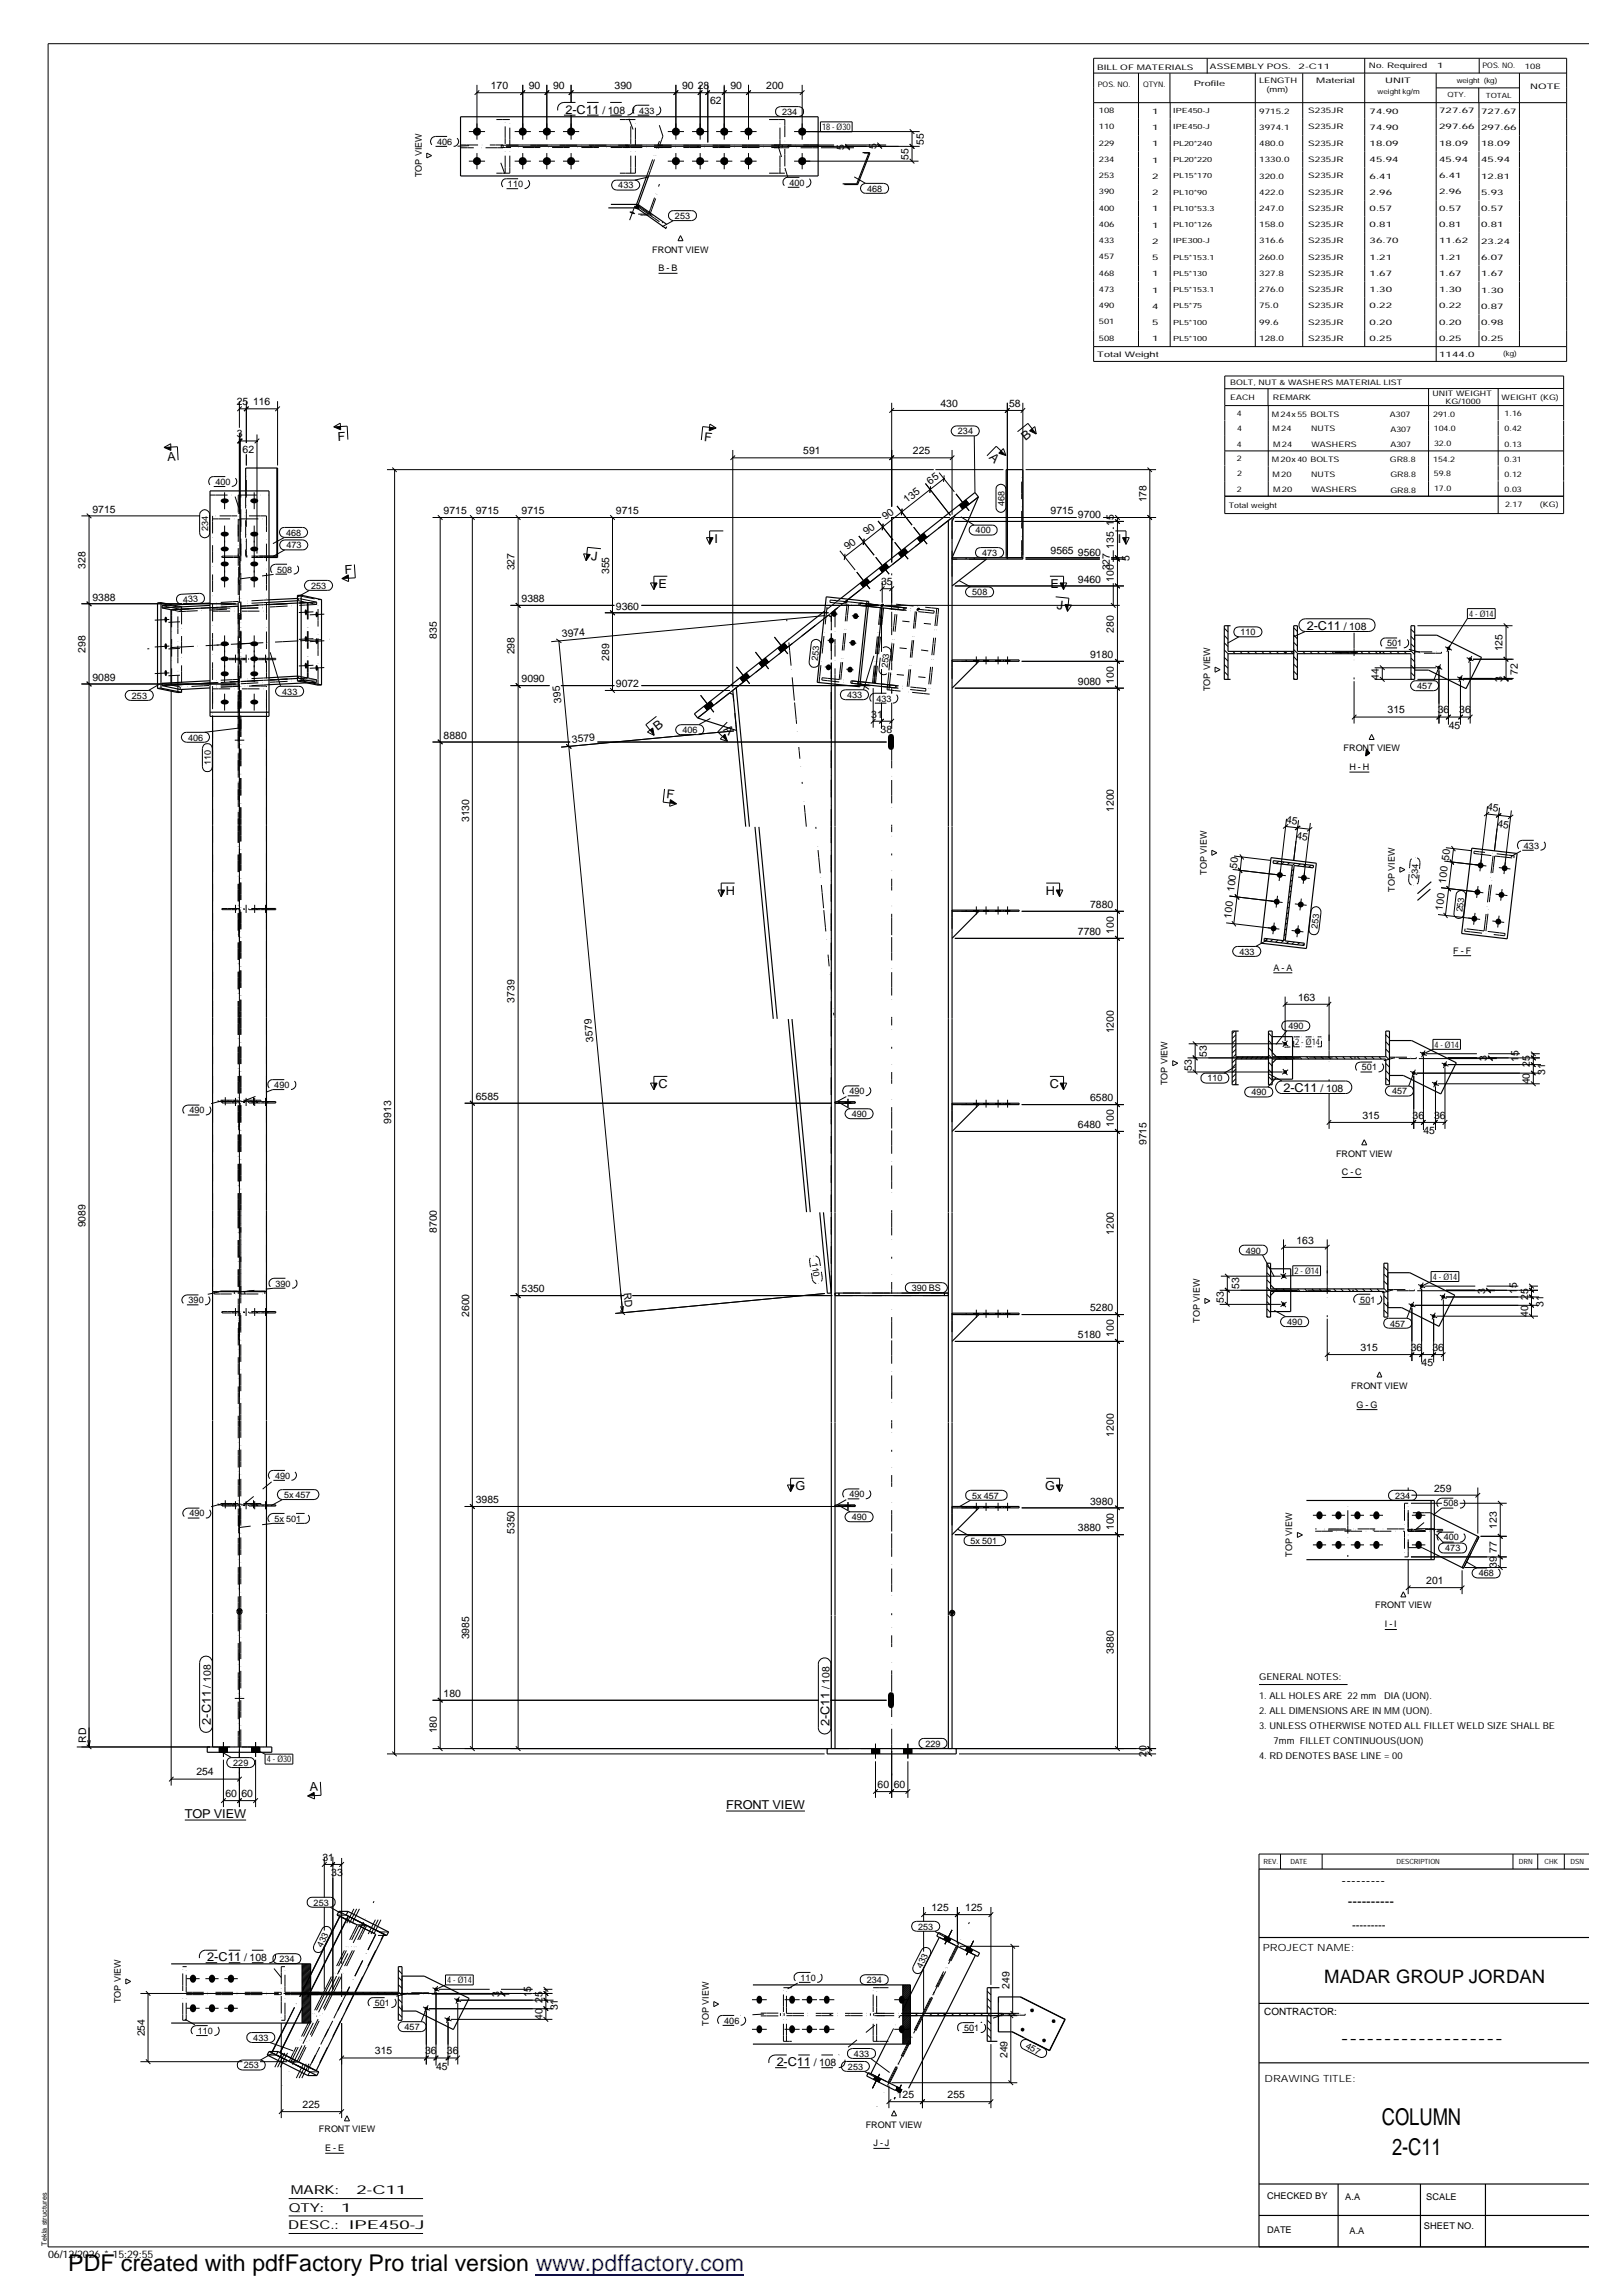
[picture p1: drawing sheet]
<svg xmlns="http://www.w3.org/2000/svg" width="297mm" height="420mm" viewBox="0 0 297 420" stroke-linecap="round" stroke-linejoin="round" font-family="sans-serif">
<defs><g id="words">
<g font-size="4.2">
<text x="252.9" y="389">COLUMN</text>
<text x="254.8" y="394.5">2-C11</text>
<text x="12.5" y="415.8">PDF created with pdfFactory Pro trial version www.pdffactory.com</text>
</g>
<text font-size="3.4" x="242.4" y="363">MADAR GROUP JORDAN</text>
<g font-size="2.5">
<text x="245.5" y="345.1">---------</text>
<text x="246.7" y="349">----------</text>
<text x="245.4" y="374">-------------------</text>
</g>
<g font-size="2.2">
<text x="103.5" y="20.8">2-C11</text>
<text x="61.8" y="80.7" transform="rotate(-3 61.8 80.7)">F</text>
<text x="128.8" y="80.7" transform="rotate(6 128.8 80.7)">F</text>
<text x="180.9" y="83.8" transform="rotate(44 180.9 83.8)">A</text>
<text x="187.7" y="80.8" transform="rotate(-38 187.7 80.8)">B</text>
<text x="30.6" y="84.5" transform="rotate(-3 30.6 84.5)">A</text>
<text x="130.8" y="99.4">I</text>
<text x="204.6" y="99.4">I</text>
<text x="63.1" y="105" transform="rotate(-3 63.1 105)">F</text>
<text x="108.1" y="102.5" transform="rotate(6 108.1 102.5)">J</text>
<text x="120.5" y="107.7">E</text>
<text x="192.2" y="107.7">E</text>
<text x="193.4" y="111.5" transform="rotate(6 193.4 111.5)">J</text>
<text x="239.2" y="115.3">2-C11</text>
<text x="120.3" y="133.9" transform="rotate(-38 120.3 133.9)">B</text>
<text x="132.3" y="133.7" transform="rotate(44 132.3 133.7)">A</text>
<text x="121.9" y="146.1" transform="rotate(6 121.9 146.1)">F</text>
<text x="132.8" y="163.9">H</text>
<text x="191.4" y="163.9">H</text>
<text x="120.5" y="199.3">C</text>
<text x="192.1" y="199.3">C</text>
<text x="234.9" y="199.9">2-C11</text>
<text x="145.6" y="272.8">G</text>
<text x="191.3" y="272.8">G</text>
<text x="38.6" y="315.7" transform="rotate(-90 38.6 315.7)">2-C11</text>
<text x="151.8" y="316" transform="rotate(-90 151.8 316)">2-C11</text>
<text x="56.7" y="327.9" transform="rotate(-3 56.7 327.9)">A</text>
<text x="33.8" y="332.8">TOP VIEW</text>
<text x="132.9" y="331.2">FRONT VIEW</text>
<text x="37.9" y="359">2-C11</text>
<text x="142.2" y="378.2">2-C11</text>
<text x="53.2" y="401.7">MARK:</text>
<text x="65.2" y="401.7">2-C11</text>
<text x="52.8" y="404.9">QTY:</text>
<text x="62.4" y="404.9">1</text>
<text x="52.7" y="408.1">DESC.:</text>
<text x="63.9" y="408">IPE450-J</text>
</g>
<text font-size="2.1" x="247.5" y="353.1">---------</text>
<g font-size="1.9">
<text x="89.8" y="16.3">170</text>
<text x="96.8" y="16.3">90</text>
<text x="101.2" y="16.3">90</text>
<text x="112.5" y="16.3">390</text>
<text x="124.8" y="16.3">90</text>
<text x="127.7" y="16.3">28</text>
<text x="133.7" y="16.3">90</text>
<text x="140.3" y="16.3">200</text>
<text x="110.3" y="20.8">/ 108</text>
<text x="130" y="19.1">62</text>
<text x="154.5" y="27.5" transform="rotate(-90 154.5 27.5)">5</text>
<text x="160.4" y="27.2" transform="rotate(-90 160.4 27.2)">5</text>
<text x="166.3" y="29.3" transform="rotate(-90 166.3 29.3)">55</text>
<text x="169.1" y="26.5" transform="rotate(-90 169.1 26.5)">55</text>
<text x="43.3" y="74.2">25</text>
<text x="46.3" y="74.2">116</text>
<text x="172.1" y="74.5">430</text>
<text x="184.7" y="74.5">58</text>
<text x="43.3" y="80.1">3</text>
<text x="44.4" y="82.9">62</text>
<text x="147" y="83.1">591</text>
<text x="167.1" y="83.1">225</text>
<text x="170.3" y="88.8" transform="rotate(-38 170.3 88.8)">65</text>
<text x="16.9" y="93.9">9715</text>
<text x="81.2" y="94.1">9715</text>
<text x="87.1" y="94.1">9715</text>
<text x="95.5" y="94.1">9715</text>
<text x="112.7" y="94.1">9715</text>
<text x="162.1" y="95.2" transform="rotate(-38 162.1 95.2)">90</text>
<text x="166" y="92.2" transform="rotate(-38 166 92.2)">135</text>
<text x="192.3" y="94.1">9715</text>
<text x="197.3" y="94.9">9700</text>
<text x="209.8" y="92" transform="rotate(-90 209.8 92)">178</text>
<text x="155.1" y="100.8" transform="rotate(-38 155.1 100.8)">90</text>
<text x="158.6" y="98" transform="rotate(-38 158.6 98)">90</text>
<text x="192.3" y="101.5">9565</text>
<text x="197.3" y="101.8">9560</text>
<text x="203.9" y="100.5" transform="rotate(-90 203.9 100.5)">135</text>
<text x="203.9" y="96.2" transform="rotate(-90 203.9 96.2)">15</text>
<text x="15.7" y="104.1" transform="rotate(-90 15.7 104.1)">328</text>
<text x="94.2" y="104.4" transform="rotate(-90 94.2 104.4)">327</text>
<text x="111.5" y="105.1" transform="rotate(-90 111.5 105.1)">355</text>
<text x="161.2" y="107.1">35</text>
<text x="197.3" y="106.7">9460</text>
<text x="203.1" y="104.4" transform="rotate(-90 203.1 104.4)">327</text>
<text x="203.9" y="106.5" transform="rotate(-90 203.9 106.5)">100</text>
<text x="206.7" y="102.8" transform="rotate(-90 206.7 102.8)">5</text>
<text x="16.9" y="110">9388</text>
<text x="95.5" y="110.2">9388</text>
<text x="112.7" y="111.6">9360</text>
<text x="15.7" y="119.5" transform="rotate(-90 15.7 119.5)">298</text>
<text x="79.9" y="116.9" transform="rotate(-90 79.9 116.9)">835</text>
<text x="94.2" y="119.8" transform="rotate(-90 94.2 119.8)">298</text>
<text x="102.9" y="116.7" transform="rotate(-5 102.9 116.7)">3974</text>
<text x="203.9" y="115.8" transform="rotate(-90 203.9 115.8)">280</text>
<text x="246" y="115.3">/ 108</text>
<text x="275" y="119.3" transform="rotate(-90 275 119.3)">125</text>
<text x="16.9" y="124.6">9089</text>
<text x="95.5" y="124.9">9090</text>
<text x="111.5" y="120.9" transform="rotate(-90 111.5 120.9)">289</text>
<text x="112.7" y="125.8">9072</text>
<text x="197.3" y="125.4">9080</text>
<text x="199.5" y="120.5">9180</text>
<text x="203.9" y="125.2" transform="rotate(-90 203.9 125.2)">100</text>
<text x="252.3" y="124.4" transform="rotate(-90 252.3 124.4)">44</text>
<text x="275" y="124.8" transform="rotate(-90 275 124.8)">3</text>
<text x="277.8" y="123.6" transform="rotate(-90 277.8 123.6)">72</text>
<text x="102.7" y="128.7" transform="rotate(-95 102.7 128.7)">395</text>
<text x="159.5" y="131.4">31</text>
<text x="254" y="130.6">315</text>
<text x="263.1" y="130.6">36</text>
<text x="267.1" y="130.6">36</text>
<text x="81.2" y="135.3">8880</text>
<text x="104.7" y="136" transform="rotate(-5 104.7 136)">3579</text>
<text x="161.2" y="134.2">38</text>
<text x="265.1" y="133.4">45</text>
<text x="203.9" y="148.6" transform="rotate(-90 203.9 148.6)">1200</text>
<text x="272.1" y="148.4" transform="rotate(7 272.1 148.4)">45</text>
<text x="85.9" y="150.5" transform="rotate(-90 85.9 150.5)">3130</text>
<text x="235.3" y="150.7" transform="rotate(7 235.3 150.7)">45</text>
<text x="237.2" y="153.7" transform="rotate(7 237.2 153.7)">45</text>
<text x="274" y="151.4" transform="rotate(7 274 151.4)">45</text>
<text x="226.4" y="159.1" transform="rotate(-83 226.4 159.1)">50</text>
<text x="264.6" y="161.8" transform="rotate(-83 264.6 161.8)">100</text>
<text x="265.1" y="157.6" transform="rotate(-83 265.1 157.6)">50</text>
<text x="199.5" y="166.3">7880</text>
<text x="225.9" y="163.3" transform="rotate(-83 225.9 163.3)">100</text>
<text x="264" y="166.7" transform="rotate(-83 264 166.7)">100</text>
<text x="197.3" y="171.2">7780</text>
<text x="203.9" y="170.9" transform="rotate(-90 203.9 170.9)">100</text>
<text x="225.3" y="168.2" transform="rotate(-83 225.3 168.2)">100</text>
<text x="94.2" y="183.6" transform="rotate(-90 94.2 183.6)">3739</text>
<text x="237.6" y="183.2">163</text>
<text x="108.6" y="190.8" transform="rotate(-95 108.6 190.8)">3579</text>
<text x="203.9" y="189.2" transform="rotate(-90 203.9 189.2)">1200</text>
<text x="218.1" y="196" transform="rotate(-90 218.1 196)">53</text>
<text x="220.9" y="193.5" transform="rotate(-90 220.9 193.5)">53</text>
<text x="272.1" y="194.3" transform="rotate(-90 272.1 194.3)">3</text>
<text x="277.9" y="194.4" transform="rotate(-90 277.9 194.4)">15</text>
<text x="280" y="195.4" transform="rotate(-90 280 195.4)">25</text>
<text x="282.8" y="196.8" transform="rotate(-90 282.8 196.8)">31</text>
<text x="87.1" y="201.4">6585</text>
<text x="199.5" y="201.6">6580</text>
<text x="241.7" y="199.9">/ 108</text>
<text x="280" y="198.5" transform="rotate(-90 280 198.5)">40</text>
<text x="71.6" y="205.7" transform="rotate(-90 71.6 205.7)">9913</text>
<text x="197.3" y="206.5">6480</text>
<text x="203.9" y="206.3" transform="rotate(-90 203.9 206.3)">100</text>
<text x="209.8" y="209.6" transform="rotate(-90 209.8 209.6)">9715</text>
<text x="249.3" y="204.8">315</text>
<text x="258.5" y="204.8">36</text>
<text x="260.5" y="207.6">45</text>
<text x="262.5" y="204.8">36</text>
<text x="15.7" y="224.7" transform="rotate(-90 15.7 224.7)">9089</text>
<text x="79.9" y="225.7" transform="rotate(-90 79.9 225.7)">8700</text>
<text x="203.9" y="226.1" transform="rotate(-90 203.9 226.1)">1200</text>
<text x="237.3" y="227.7">163</text>
<text x="95.5" y="236.6">5350</text>
<text x="114.2" y="236.7" transform="rotate(85 114.2 236.7)">RD</text>
<text x="224" y="238.6" transform="rotate(-90 224 238.6)">53</text>
<text x="226.8" y="236" transform="rotate(-90 226.8 236)">53</text>
<text x="271.8" y="236.8" transform="rotate(-90 271.8 236.8)">3</text>
<text x="277.6" y="236.9" transform="rotate(-90 277.6 236.9)">15</text>
<text x="279.7" y="237.9" transform="rotate(-90 279.7 237.9)">25</text>
<text x="282.5" y="239.3" transform="rotate(-90 282.5 239.3)">31</text>
<text x="85.9" y="241.1" transform="rotate(-90 85.9 241.1)">2600</text>
<text x="197.3" y="245">5180</text>
<text x="199.5" y="240.1">5280</text>
<text x="203.9" y="244.8" transform="rotate(-90 203.9 244.8)">100</text>
<text x="279.7" y="241" transform="rotate(-90 279.7 241)">40</text>
<text x="249" y="247.4">315</text>
<text x="258.2" y="247.4">36</text>
<text x="260.2" y="250.1">45</text>
<text x="262.2" y="247.4">36</text>
<text x="203.9" y="263" transform="rotate(-90 203.9 263)">1200</text>
<text x="87.1" y="275.2">3985</text>
<text x="199.5" y="275.5">3980</text>
<text x="262.5" y="273.1">259</text>
<text x="94.2" y="280.8" transform="rotate(-90 94.2 280.8)">5350</text>
<text x="197.3" y="280.4">3880</text>
<text x="203.9" y="280.1" transform="rotate(-90 203.9 280.1)">100</text>
<text x="273.9" y="279.9" transform="rotate(-90 273.9 279.9)">123</text>
<text x="273.9" y="287.1" transform="rotate(-90 273.9 287.1)">39</text>
<text x="273.9" y="284.3" transform="rotate(-90 273.9 284.3)">77</text>
<text x="261" y="290">201</text>
<text x="85.9" y="300.1" transform="rotate(-90 85.9 300.1)">3985</text>
<text x="203.9" y="302.7" transform="rotate(-90 203.9 302.7)">3880</text>
<text x="38.6" y="308.9" transform="rotate(-90 38.6 308.9)">/ 108</text>
<text x="81.2" y="310.7">180</text>
<text x="151.8" y="309.2" transform="rotate(-90 151.8 309.2)">/ 108</text>
<text x="79.9" y="317.3" transform="rotate(-90 79.9 317.3)">180</text>
<text x="15.7" y="319.1" transform="rotate(-90 15.7 319.1)">RD</text>
<text x="209.8" y="321.7" transform="rotate(-90 209.8 321.7)">20</text>
<text x="35.9" y="325">254</text>
<text x="41.3" y="329">60</text>
<text x="44.2" y="329">60</text>
<text x="160.6" y="327.3">60</text>
<text x="163.6" y="327.3">60</text>
<text x="59" y="340.7">31</text>
<text x="60.6" y="343.5">33</text>
<text x="170.5" y="349.8">125</text>
<text x="176.7" y="349.8">125</text>
<text x="44.7" y="359">/ 108</text>
<text x="91.4" y="365.5" transform="rotate(-90 91.4 365.5)">3</text>
<text x="97.2" y="365.7" transform="rotate(-90 97.2 365.7)">15</text>
<text x="184.7" y="364.1" transform="rotate(-90 184.7 364.1)">249</text>
<text x="99.3" y="369.8" transform="rotate(-90 99.3 369.8)">40</text>
<text x="99.3" y="366.6" transform="rotate(-90 99.3 366.6)">25</text>
<text x="102.1" y="368" transform="rotate(-90 102.1 368)">31</text>
<text x="26.5" y="372.8" transform="rotate(-90 26.5 372.8)">254</text>
<text x="68.6" y="376.1">315</text>
<text x="77.8" y="376.1">36</text>
<text x="81.8" y="376.1">36</text>
<text x="184.4" y="376.8" transform="rotate(-90 184.4 376.8)">249</text>
<text x="79.8" y="378.9">45</text>
<text x="148.9" y="378.2">/ 108</text>
<text x="55.4" y="386">225</text>
<text x="164.1" y="384.1">125</text>
<text x="173.4" y="384.1">255</text>
<text x="8.8" y="413.3">06/12/2026 * 15:29:55</text>
</g>
<g font-size="1.8">
<text x="231.1" y="357.3">PROJECT NAME:</text>
<text x="231.4" y="368.9">CONTRACTOR:</text>
<text x="231.4" y="381.2">DRAWING TITLE:</text>
</g>
<g font-size="1.7">
<text x="117" y="20.8">433</text>
<text x="143.1" y="21">234</text>
<text x="150.5" y="23.8">18 - Ø30</text>
<text x="80" y="26.5">406</text>
<text x="77.2" y="32.5" transform="rotate(-90 77.2 32.5)">TOP VIEW</text>
<text x="93" y="34.2">110</text>
<text x="113.2" y="34.5">433</text>
<text x="144.5" y="34">400</text>
<text x="158.7" y="35.1">468</text>
<text x="123.5" y="40.1">253</text>
<text x="119.4" y="46.2">FRONT VIEW</text>
<text x="120.5" y="49.7">B - B</text>
<text x="175.3" y="79.5">234</text>
<text x="39.4" y="88.8">400</text>
<text x="183.9" y="92.6" transform="rotate(-90 183.9 92.6)">468</text>
<text x="38.1" y="97.2" transform="rotate(-90 38.1 97.2)">234</text>
<text x="52.4" y="98.1">468</text>
<text x="52.4" y="100.4">473</text>
<text x="178.6" y="97.7">400</text>
<text x="179.7" y="101.8">473</text>
<text x="50.7" y="104.8">508</text>
<text x="56.9" y="107.8">253</text>
<text x="33.5" y="110.3" transform="rotate(-3 33.5 110.3)">433</text>
<text x="177.9" y="109">508</text>
<text x="268.9" y="112.9">4 - Ø14</text>
<text x="227" y="116.3">110</text>
<text x="253.9" y="118.3">501</text>
<text x="149.7" y="121" transform="rotate(-84 149.7 121)">253</text>
<text x="162.5" y="122.3" transform="rotate(-84 162.5 122.3)">253</text>
<text x="24.1" y="127.9">253</text>
<text x="51.6" y="127.2">433</text>
<text x="155" y="127.8">433</text>
<text x="160.4" y="128.4">433</text>
<text x="221.5" y="126.6" transform="rotate(-90 221.5 126.6)">TOP VIEW</text>
<text x="259.4" y="126.2">457</text>
<text x="34.4" y="135.6">406</text>
<text x="124.9" y="134.2">406</text>
<text x="245.9" y="137.5">FRONT VIEW</text>
<text x="38.6" y="140.1" transform="rotate(-90 38.6 140.1)">110</text>
<text x="247" y="141">H - H</text>
<text x="278.9" y="155.4">433</text>
<text x="220.9" y="160.1" transform="rotate(-90 220.9 160.1)">TOP VIEW</text>
<text x="259.4" y="161" transform="rotate(-86 259.4 161)">234</text>
<text x="255.3" y="163.2" transform="rotate(-90 255.3 163.2)">TOP VIEW</text>
<text x="267.7" y="167" transform="rotate(-83 267.7 167)">253</text>
<text x="241.1" y="170" transform="rotate(-83 241.1 170)">253</text>
<text x="226.8" y="174.8">433</text>
<text x="233" y="177.7">A - A</text>
<text x="266" y="174.6">F - F</text>
<text x="235.8" y="188.4">490</text>
<text x="237.1" y="191.3">2 - Ø14</text>
<text x="262.6" y="191.8">4 - Ø14</text>
<text x="221" y="198">110</text>
<text x="249.3" y="196">501</text>
<text x="34.7" y="203.8">490</text>
<text x="50.2" y="199.2">490</text>
<text x="155.4" y="200.3">490</text>
<text x="213.7" y="198.7" transform="rotate(-90 213.7 198.7)">TOP VIEW</text>
<text x="229" y="200.5">490</text>
<text x="254.8" y="200.4">457</text>
<text x="155.9" y="204.5">490</text>
<text x="244.5" y="211.8">FRONT VIEW</text>
<text x="245.6" y="215.2">C - C</text>
<text x="148.5" y="231.2" transform="rotate(81 148.5 231.2)">110</text>
<text x="228" y="229.5">490</text>
<text x="236.9" y="233.3">2 - Ø14</text>
<text x="34.5" y="238.6">390</text>
<text x="50.4" y="235.5">390</text>
<text x="166.9" y="236.3">390 BS</text>
<text x="249" y="238.5">501</text>
<text x="262.2" y="234.3">4 - Ø14</text>
<text x="219.6" y="242.2" transform="rotate(-90 219.6 242.2)">TOP VIEW</text>
<text x="235.6" y="242.6">490</text>
<text x="254.4" y="242.9">457</text>
<text x="247.3" y="254.3">FRONT VIEW</text>
<text x="248.3" y="257.7">G - G</text>
<text x="50.3" y="270.7">490</text>
<text x="52" y="274.2">5x 457</text>
<text x="155.4" y="274.1">490</text>
<text x="177.9" y="274.4">5x 457</text>
<text x="255.3" y="274.4">234</text>
<text x="264.2" y="275.8">508</text>
<text x="34.7" y="277.6">490</text>
<text x="50.2" y="278.6">5x 501</text>
<text x="155.9" y="278.3">490</text>
<text x="177.6" y="282.7">5x 501</text>
<text x="236.5" y="285" transform="rotate(-90 236.5 285)">TOP VIEW</text>
<text x="264.2" y="282">400</text>
<text x="264.5" y="284">473</text>
<text x="270.6" y="288.6">468</text>
<text x="251.7" y="294.5">FRONT VIEW</text>
<text x="253.4" y="297.9">I - I</text>
<text x="230.4" y="311.1">1. ALL HOLES ARE 22 mm</text>
<text x="230.4" y="307.6">GENERAL NOTES:</text>
<text x="253.3" y="311.1">DIA (UON).</text>
<text x="230.4" y="313.8">2. ALL DIMENSIONS ARE IN MM (UON).</text>
<text x="230.4" y="316.5">3. UNLESS OTHERWISE NOTED ALL FILLET WELD SIZE SHALL BE</text>
<text x="42.7" y="323.3">229</text>
<text x="48.8" y="322.7">4 - Ø30</text>
<text x="169.4" y="319.8">229</text>
<text x="230.4" y="321.9">4. RD DENOTES BASE LINE = 00</text>
<text x="233.1" y="319.2">7mm FILLET CONTINUOUS(UON)</text>
<text x="57.4" y="348.9">253</text>
<text x="168" y="353.3">253</text>
<text x="51.1" y="359.2">234</text>
<text x="59" y="356.6" transform="rotate(-63 59 356.6)">433</text>
<text x="81.8" y="363.1">4 - Ø14</text>
<text x="146.5" y="362.6">110</text>
<text x="158.6" y="363.1">234</text>
<text x="168.7" y="360.4" transform="rotate(-63 168.7 360.4)">433</text>
<text x="22.1" y="366.8" transform="rotate(-90 22.1 366.8)">TOP VIEW</text>
<text x="68.6" y="367.2">501</text>
<text x="74" y="371.6">457</text>
<text x="129.7" y="370.9" transform="rotate(-90 129.7 370.9)">TOP VIEW</text>
<text x="132.5" y="370.5">406</text>
<text x="176.4" y="371.8">501</text>
<text x="36.2" y="372.4">110</text>
<text x="46.4" y="373.6">433</text>
<text x="156.3" y="376.6">433</text>
<text x="187.6" y="375" transform="rotate(27 187.6 375)">457</text>
<text x="44.6" y="378.7">253</text>
<text x="155.2" y="378.9">253</text>
<text x="158.5" y="389.5">FRONT VIEW</text>
<text x="58.4" y="390.4">FRONT VIEW</text>
<text x="59.5" y="393.9">E - E</text>
<text x="159.9" y="392.9">J - J</text>
<text x="231.9" y="402.5">CHECKED BY</text>
<text x="246.2" y="402.8">A.A</text>
<text x="261" y="402.8">SCALE</text>
<text x="231.9" y="408.8">DATE</text>
<text x="247" y="409">A.A</text>
<text x="260.6" y="408.1">SHEET NO.</text>
</g>
<g font-size="1.4">
<text x="200.8" y="12.8">BILL OF MATERIALS</text>
<text x="200.9" y="16">POS. NO.</text>
<text x="209.2" y="15.9">QTYN.</text>
<text x="218.5" y="15.7">Profile</text>
<text x="221.4" y="12.7">ASSEMBLY POS.</text>
<text x="230.4" y="15.1">LENGTH</text>
<text x="231.8" y="16.9">(mm)</text>
<text x="237.7" y="12.7">2-C11</text>
<text x="240.9" y="15.2">Material</text>
<text x="250.5" y="12.5">No. Required</text>
<text x="253.5" y="15.2">UNIT</text>
<text x="263" y="12.5">1</text>
<text x="271.3" y="12.5">POS. NO.</text>
<text x="279.1" y="12.6">108</text>
<text x="280.1" y="16.3">NOTE</text>
<text x="201.1" y="20.7">108</text>
<text x="201.1" y="23.7">110</text>
<text x="210.9" y="20.8">1</text>
<text x="210.9" y="23.8">1</text>
<text x="230.5" y="20.8">9715.2</text>
<text x="230.5" y="23.7">3974.1</text>
<text x="239.4" y="20.7">S235JR</text>
<text x="239.4" y="23.7">S235JR</text>
<text x="250.7" y="20.8">74.90</text>
<text x="250.7" y="23.7">74.90</text>
<text x="263.4" y="20.7">727.67</text>
<text x="263.4" y="23.7">297.66</text>
<text x="271.1" y="20.8">727.67</text>
<text x="271.1" y="23.8">297.66</text>
<text x="201.1" y="26.7">229</text>
<text x="201.1" y="29.6">234</text>
<text x="210.9" y="26.8">1</text>
<text x="210.9" y="29.8">1</text>
<text x="230.5" y="26.7">480.0</text>
<text x="230.5" y="29.7">1330.0</text>
<text x="239.4" y="26.7">S235JR</text>
<text x="239.4" y="29.7">S235JR</text>
<text x="250.7" y="26.7">18.09</text>
<text x="250.7" y="29.7">45.94</text>
<text x="263.4" y="26.7">18.09</text>
<text x="263.4" y="29.7">45.94</text>
<text x="271.1" y="26.8">18.09</text>
<text x="271.1" y="29.7">45.94</text>
<text x="201.1" y="32.6">253</text>
<text x="201.1" y="35.6">390</text>
<text x="210.9" y="32.7">2</text>
<text x="210.9" y="35.7">2</text>
<text x="230.5" y="32.7">320.0</text>
<text x="230.5" y="35.6">422.0</text>
<text x="239.4" y="32.6">S235JR</text>
<text x="239.4" y="35.6">S235JR</text>
<text x="250.7" y="32.7">6.41</text>
<text x="250.7" y="35.6">2.96</text>
<text x="263.4" y="32.6">6.41</text>
<text x="263.4" y="35.6">2.96</text>
<text x="271.1" y="32.7">12.81</text>
<text x="271.1" y="35.7">5.93</text>
<text x="201.1" y="38.6">400</text>
<text x="201.1" y="41.5">406</text>
<text x="210.9" y="38.7">1</text>
<text x="210.9" y="41.7">1</text>
<text x="230.5" y="38.6">247.0</text>
<text x="230.5" y="41.6">158.0</text>
<text x="239.4" y="38.6">S235JR</text>
<text x="239.4" y="41.6">S235JR</text>
<text x="250.7" y="38.7">0.57</text>
<text x="250.7" y="41.6">0.81</text>
<text x="263.4" y="38.6">0.57</text>
<text x="263.4" y="41.6">0.81</text>
<text x="271.1" y="38.7">0.57</text>
<text x="271.1" y="41.6">0.81</text>
<text x="201.1" y="44.5">433</text>
<text x="201.1" y="47.5">457</text>
<text x="210.9" y="44.6">2</text>
<text x="210.9" y="47.6">5</text>
<text x="230.5" y="44.6">316.6</text>
<text x="230.5" y="47.5">260.0</text>
<text x="239.4" y="44.5">S235JR</text>
<text x="239.4" y="47.5">S235JR</text>
<text x="250.7" y="44.6">36.70</text>
<text x="250.7" y="47.5">1.21</text>
<text x="263.4" y="44.5">11.62</text>
<text x="263.4" y="47.5">1.21</text>
<text x="271.1" y="44.6">23.24</text>
<text x="271.1" y="47.6">6.07</text>
<text x="201.1" y="50.5">468</text>
<text x="201.1" y="53.5">473</text>
<text x="210.9" y="50.6">1</text>
<text x="210.9" y="53.6">1</text>
<text x="230.5" y="50.5">327.8</text>
<text x="230.5" y="53.5">276.0</text>
<text x="239.4" y="50.5">S235JR</text>
<text x="239.4" y="53.5">S235JR</text>
<text x="250.7" y="50.5">1.67</text>
<text x="250.7" y="53.5">1.30</text>
<text x="263.4" y="50.5">1.67</text>
<text x="263.4" y="53.5">1.30</text>
<text x="271.1" y="50.5">1.67</text>
<text x="271.1" y="53.6">1.30</text>
<text x="201.1" y="56.4">490</text>
<text x="201.1" y="59.4">501</text>
<text x="210.9" y="56.5">4</text>
<text x="210.9" y="59.5">5</text>
<text x="230.5" y="56.5">75.0</text>
<text x="230.5" y="59.4">99.6</text>
<text x="239.4" y="56.5">S235JR</text>
<text x="239.4" y="59.4">S235JR</text>
<text x="250.7" y="56.5">0.22</text>
<text x="250.7" y="59.5">0.20</text>
<text x="263.4" y="56.4">0.22</text>
<text x="263.4" y="59.4">0.20</text>
<text x="271.1" y="56.5">0.87</text>
<text x="271.1" y="59.5">0.98</text>
<text x="200.8" y="65.4">Total Weight</text>
<text x="201.1" y="62.4">508</text>
<text x="210.9" y="62.5">1</text>
<text x="230.5" y="62.4">128.0</text>
<text x="239.4" y="62.4">S235JR</text>
<text x="250.7" y="62.4">0.25</text>
<text x="263.4" y="62.4">0.25</text>
<text x="263.4" y="65.3">1144.0</text>
<text x="271.1" y="62.5">0.25</text>
<text x="225.1" y="70.4">BOLT, NUT &amp; WASHERS MATERIAL LIST</text>
<text x="225.1" y="73.3">EACH</text>
<text x="226.4" y="76.2">4</text>
<text x="232.7" y="76.3">M 24x 55 BOLTS</text>
<text x="233" y="73.2">REMARK</text>
<text x="254.4" y="76.3">A307</text>
<text x="262.2" y="72.4">UNIT WEIGHT</text>
<text x="262.3" y="76.3">291.0</text>
<text x="264.6" y="73.9">KG/1000</text>
<text x="274.8" y="73.2">WEIGHT (KG)</text>
<text x="275.4" y="76.2">1.16</text>
<text x="226.4" y="81.7">4</text>
<text x="226.4" y="78.9">4</text>
<text x="232.9" y="79">M 24</text>
<text x="233" y="81.7">M 24</text>
<text x="239.9" y="79">NUTS</text>
<text x="240" y="81.7">WASHERS</text>
<text x="254.5" y="79.1">A307</text>
<text x="254.5" y="81.9">A307</text>
<text x="262.4" y="78.9">104.0</text>
<text x="262.5" y="81.7">32.0</text>
<text x="275.4" y="79">0.42</text>
<text x="275.4" y="81.7">0.13</text>
<text x="226.4" y="84.5">2</text>
<text x="226.4" y="87.2">2</text>
<text x="232.7" y="84.6">M 20x 40 BOLTS</text>
<text x="232.9" y="87.2">M 20</text>
<text x="239.9" y="87.2">NUTS</text>
<text x="254.4" y="84.6">GR8.8</text>
<text x="254.5" y="87.4">GR8.8</text>
<text x="262.3" y="84.5">154.2</text>
<text x="262.4" y="87.2">59.8</text>
<text x="262.5" y="90">17.0</text>
<text x="275.4" y="84.5">0.31</text>
<text x="275.4" y="87.2">0.12</text>
<text x="224.9" y="93">Total weight</text>
<text x="226.4" y="90">2</text>
<text x="233" y="90">M 20</text>
<text x="240" y="90">WASHERS</text>
<text x="254.5" y="90.2">GR8.8</text>
<text x="275.4" y="90">0.03</text>
<text x="275.5" y="92.9">2.17</text>
<text x="281.8" y="92.8">(KG)</text>
</g>
<g font-size="1.3">
<text x="252.1" y="17.1">weight kg/m</text>
<text x="264.9" y="17.8">QTY.</text>
<text x="266.6" y="15.2">weight (kg)</text>
<text x="271.9" y="17.9">TOTAL</text>
<text x="214.7" y="20.7">IPE450-J</text>
<text x="214.7" y="23.7">IPE450-J</text>
<text x="214.7" y="26.7">PL20*240</text>
<text x="214.7" y="29.7">PL20*220</text>
<text x="214.7" y="32.6">PL15*170</text>
<text x="214.7" y="35.6">PL10*90</text>
<text x="214.7" y="38.6">PL10*53.3</text>
<text x="214.7" y="41.6">PL10*126</text>
<text x="214.7" y="44.6">IPE300-J</text>
<text x="214.7" y="47.5">PL5*153.1</text>
<text x="214.7" y="50.5">PL5*130</text>
<text x="214.7" y="53.5">PL5*153.1</text>
<text x="214.7" y="56.5">PL5*75</text>
<text x="214.7" y="59.4">PL5*100</text>
<text x="214.7" y="62.4">PL5*100</text>
<text x="275.1" y="65.2">(kg)</text>
<text x="231.2" y="341.3">REV.</text>
<text x="236.2" y="341.2">DATE</text>
<text x="255.6" y="341.3">DESCRIPTION</text>
<text x="278" y="341.2">DRN</text>
<text x="282.7" y="341.2">CHK</text>
<text x="287.4" y="341.3">DSN</text>
<text x="8.6" y="411.1" transform="rotate(-90 8.6 411.1)">Tekla structures</text>
</g>
</g></defs>
<g fill="none" stroke="#000" stroke-width=".18">
<path d="M87.3 15.5v10.1M87.3 17h59.5M87.7 16.6l-.8 .8M95.7 15.5v10.1M96.1 16.6l-.9 .8M100.1 15.5v10.1M100.5 16.6l-.8 .8M104.5 15.5v3.3M104.9 16.6l-.8 .8M123.7 15.5v10.1M124.1 16.6l-.8 .8M128.1 15.5v10.1"/>
<path d="M128.6 16.6l-.9 .8 .8-.8M129.5 15.5v10.6M129.9 16.6l-.8 .8M132.2 17.3l.8-.7-.9 .8M132.5 15.5v10.1M137 15.5v10.1M137.4 16.6l-.8 .8M142.2 19.8l.6-.3h3.4a.91 .91 0 0 1 .9 .9 .91 .91 0 0 1-.9 .9h-3.4a.91 .91 0 0 1-.8-.5 .91 .91 0 0 1 .2-1zM146.8 15.5v10.1M147.2 16.6l-.8 .8M200.2 10.7h86.5v55.5h-86.5zM200.2 13.4h86.5"/>
<path d="M200.2 18.8h86.5M208.4 13.4v50.1M214.1 13.4v5.4M214.2 18.8v44.7M220.9 10.7v2.8M229.7 13.4v50.1M238.4 13.4v50.1M249.8 10.7v52.8M262.8 13.4v52.8M262.8 16.1h15.3M270.6 16.1v2.7M270.7 18.8v44.7"/>
<path d="M270.7 10.7v2.7M278.1 13.4v50.1M290.7 8h-281.9v403.4h281.9M78.1 28l.9 .5-.9 .4zM85.8 29.5h3M85.8 24.1h3M87.3 28v3M92.6 26.8h75.7M92.6 26.5h60.1M94.2 29.5h3M94.2 24.1h3M95.7 28v3"/>
<path d="M98.6 29.5h3M98.6 24.1h3M100.1 28v3M103 29.5h3M103 24.1h3M104.5 21v4.6M104.5 28v3M112.2 33.2l.3-.2h.4h3.3a.91 .91 0 0 1 .9 .9 .91 .91 0 0 1-.9 .9h-3.3a.94 .94 0 0 1-.9-.6 .94 .94 0 0 1 .2-1zM116.2 37.7l-1 2.6M116.7 37.4l-.2 .2M116.8 37.5l-.5 .4M116.8 37.5l-.6 .6"/>
<path d="M116.9 38.3h.1M116.9 38.2l-.1 .1M116.9 38.1l-.2 .2M116.9 38l-.3 .2M116.9 37.9l-.3 .3M116.9 37.8l-.4 .4M116.9 37.7l-.5 .4M116.9 37.6l-.5 .5M116.9 37.5l-.6 .6M118.7 32.4l-2.5 .6M122.2 29.5h3M122.2 24.1h3"/>
<path d="M122.6 38.8l.6-.2h3.4a.91 .91 0 0 1 .9 .9 .91 .91 0 0 1-.9 .9h-3.4a.92 .92 0 0 1-.8-.6 .92 .92 0 0 1 .2-1zM123.7 28v3M126.7 29.5h2.9M126.7 24.1h2.9M128.1 28v3M131.1 29.5h2.9M131.1 24.1h2.9M132.5 28v3M135.5 29.5h3M135.5 24.1h3M137 28v3M145.3 29.5h22.8"/>
<path d="M145.3 24.1h23M146.8 28v3M146.8 24.1h3.4M150.2 22.3h5.8v1.8h-5.8zM150.2 27.1h6.1M154.7 26.4l.8 .8M154.7 26.6l.8 .9M154.7 26.5h7.5M155.1 26.8v.3M156.3 32.4l2.1 1.2M157.8 33.8l.6-.2h3.3a.91 .91 0 0 1 .9 .9 .91 .91 0 0 1-.9 .9h-3.3a.91 .91 0 0 1-.8-.6 .91 .91 0 0 1 .2-1zM160.6 26.4l.8 .8"/>
<path d="M160.6 26.1l.8 .9M161 26.5v.3M166.5 26.4l.8 .8M166.5 29.1l.8 .8M166.5 23.7l.8 .8M166.9 24.1v5.4M120.5 50h3.5M123.2 40.4l-2 1.1M124.5 43.1l.5 1h-.9zM43.8 73.4v4.9M43.8 79.3v14.6M43.8 74.8h7"/>
<path d="M43.9 79.3v22.3M44.2 74.4l-.8 .9M45.1 73.4v7.7M45.5 74.4l-.8 .9M47 79.5v21.8M50.8 73.4v11.8M51.2 74.4l-.8 .9M61.1 78.1l1.2-.6 .1 1.2zM61.1 78.1l2.4-.1 .2 2.5M129.9 77.6l1.2 .8-1.3 .5zM131.1 78.4l-2.5-.3-.2 2.5M163.2 73.7v19.1"/>
<path d="M163.2 75.1h24M163.6 74.7l-.8 .9M174.4 78.3l.6-.3h3.3a.91 .91 0 0 1 .9 .9 .91 .91 0 0 1-.9 .9h-3.3a.88 .88 0 0 1-.8-.5 .88 .88 0 0 1 .2-1zM178.3 79.8l.1 10.4M184.4 73.7v27.9M184.8 74.7l-.9 .9M186.2 79l1.9-1.5 1.6 2M187.2 73.7v27.9M187.6 74.7l-.8 .9M188.4 78.9l1-.8 .3 1.4zM200.2 63.5h86.5M224.2 74.3h62"/>
<path d="M232.1 71.1v3.2M232.1 74.3v16.5M261.5 71.1v19.7M274.2 71.2v5.8M274.2 77v8.3M286.2 77v-8.2h-62v25.2h62v-5.9M286.2 77v8.3M286.2 71.1l-62 .1M14.9 94.4h21.7M15.9 94l.8 .9M16.3 94.4v225.4M30 81.9l1.2-.7 .1 1.3z"/>
<path d="M30 81.9l2.5-.1 .1 2.4M36.8 93.6a.88 .88 0 0 1 1-.2 .88 .88 0 0 1 .6 .8v3.3a.91 .91 0 0 1-1 1 .91 .91 0 0 1-.9-1v-3.3zM38.3 94.4h.1M41.1 90.1v3.1M41.1 96.2v11.3M43.8 80.7h3.2M44.2 80.3l-.8 .9M44.4 80.3l-.9 .9 .8-.8M45.1 83.2v2M46.5 90.1v3.1M46.5 96.2v11.3M47.5 80.3l-.9 .9"/>
<path d="M51.4 96.8l.3-.2h.4h3.3a.91 .91 0 0 1 .9 .9 .91 .91 0 0 1-.9 .9h-3.3a.94 .94 0 0 1-.9-.6 .94 .94 0 0 1 .2-1zM51.4 99.1l.7-.3h3.3a.91 .91 0 0 1 .9 1 .91 .91 0 0 1-.9 .9h-3.3a.91 .91 0 0 1-.8-.6 .91 .91 0 0 1 .1-1zM52.1 98.4l-2.1 1.1M70.8 86h100.1M71.8 85.6l.8 .8M72.2 86v235.1M79.2 94.7h82M80.1 94.3l.9 .9M80.6 94.7v225.4M86 94.3l.9 .9M86.4 94.7v225.4M94.4 94.3l.8 .9"/>
<path d="M94.8 94.7v225.4M111.7 94.3l.8 .9M112.1 94.7v31.7M129.3 98.4h1.2l-.6 1.3zM132.4 97.2h-2.5v2.5M134.1 83.8h40.1M134.1 82.4v43.5M134.5 83.4l-.8 .8M157.2 98.1l2.8 3.5M158.2 98.6l-.2 1.2M160.7 95.4l2.7 3.5M161.6 95.9l-.1 1.2"/>
<path d="M163.2 94.7h10.6M163.2 94.7v8.3M163.6 83.4l-.8 .8M163.7 99.3l2.5 3.1M164.2 92.6l2.7 3.5M165.1 93.1l-.1 1.2M167.2 96.5l2.5 3.1M167.9 98.5l.6 .8M169 97.6l.6 .8M169.4 88.5l4.5 5.9M170.3 89l-.1 1.2 .1-1.1M171.2 86h12.4"/>
<path d="M171.9 86.5l2.8 3.5M172.8 87.6l-18.2 14.3M172.8 87l-.1 1.2M174.2 82.4v11.8M174.7 83.4l-.8 .8M174.8 94.7h22.2M174.8 95.5h30.9M175 90.4l2.4 3.1M175.6 92.5l.6 .7M175.9 94.6l2.4 1.5M176.7 91.5l.7 .8M177.6 96.4l.7-.3h3.3a.91 .91 0 0 1 .9 .9 .91 .91 0 0 1-.9 1h-3.3a.92 .92 0 0 1-.9-.6 .92 .92 0 0 1 .2-1z"/>
<path d="M182.5 88.9a.94 .94 0 0 1 1-.2 .94 .94 0 0 1 .6 .9v3.3a.91 .91 0 0 1-.9 .9 .91 .91 0 0 1-.9-.9v-3.3v-.4zM182.8 83l.8-.9 .5 1.3zM184.1 83.4l-1.8-1.7-1.7 1.7M187.7 86h23.9M202 94.7h9.6M203.8 96.5v.4M204.1 95.1l.8 .8M204.1 94.3l.8 .9M204.1 97.2h2v2.5M204.1 95.2h.1M204.5 94.7v225.4M205.4 98.4h1.3l-.6 1.3z"/>
<path d="M210 94.3l.8 .9M210 85.6l.8 .8M210.4 86v235.1M224.2 82.6h62M224.2 90.8h62M274.2 85.3v2.7M274.2 88.1v5.9M286.2 85.3v2.7M14.9 110.5h18.4M15.9 110.2l.8 .8M31 113.4l-2.7 .1M31 118.3l-2.7 .1"/>
<path d="M32.5 109.1l.6-.3 3.4-.2a.91 .91 0 0 1 .9 .9 .91 .91 0 0 1-.8 .9l-3.4 .2a.92 .92 0 0 1-.8-.5 .92 .92 0 0 1 .1-1zM33.5 110.5h9.6M41.1 116.3v8.6M46.5 116.3v8.6M49.4 119.4l2 6.2M52.1 100.7l-2.1 1.2M56 106.6l.6-.3h3.3a.91 .91 0 0 1 1 .9 .91 .91 0 0 1-1 .9h-3.3a.88 .88 0 0 1-.8-.6 .88 .88 0 0 1 .2-.9zM56.6 108.1l-2.1 1.2M57.4 112l-2.7 .1M57.4 116.9l-2.7 .2M59.4 112.4l-2.7 .2M59.4 117.3l-2.7 .2"/>
<path d="M62.6 105.9l1.2-.7v1.3zM64.9 103.3l.1 2.5-2.4 .1M93.4 110.8h19M94.4 110.4l.8 .9M101.8 117l.9 .7M102.3 117.3l11.7 123M106.8 101.4l1.2 .1-.7 1.2zM110 100.5l-2.5-.3-.2 2.5M110.7 112.2h40.9M111.7 111.8l.8 .8M117.4 110.8h43.5M119 106.7h1.3l-.6 1.2z"/>
<path d="M122.1 105.5h-2.4v2.4M138.3 119.4l2.4 3.1M141.7 116.6l2.5 3.1M142.4 118.6l.6 .8M143.5 117.7l.6 .8M148.8 117.3a.91 .91 0 0 1 1-.1 .91 .91 0 0 1 .4 .9l-.3 3.3a.91 .91 0 0 1-1 .8 .91 .91 0 0 1-.8-1l.4-3.3zM151 112.7l-50.1 4.8M151.5 117.2l1.3 .1M152 112.3l1.3 .1M153.7 100.8l2.8 3.6M154.6 101.4l-.1 1.1M155.4 117.6l1.3 .2"/>
<path d="M155.9 112.7l1.3 .2M156.8 104.7l2.4 3.1M157.4 106.8l.6 .7M158.6 105.8l.6 .8M160.3 102l2.4 3.1M160.9 104l.6 .8M161.3 111.3v8M161.5 107.8h1.7M161.5 106.4v4M161.9 107.4l-.9 .8M162 110.8h42.9M162.1 103.1l.6 .8"/>
<path d="M163.2 106.4v4M163.6 107.4l-.8 .8M164.4 101.3l.6 .7M165.6 100.4l.6 .7M174.8 107.3h30.9M175.6 106.3l2 1.1M177 107.7l.6-.3h3.3a.91 .91 0 0 1 1 1 .91 .91 0 0 1-1 .9h-3.3a.88 .88 0 0 1-.8-.6 .88 .88 0 0 1 .2-1zM178.8 100.5l.7-.3h3.3a.91 .91 0 0 1 .9 1 .91 .91 0 0 1-.9 .9h-3.3a.93 .93 0 0 1-.9-.6 .93 .93 0 0 1 .2-1zM187.7 102.4h13.6M187.7 102.1h13.6M192.2 105.5h2.4v2.4M193.2 109.3l2.4 .2-.2 2.4"/>
<path d="M194 106.7h1.2l-.6 1.2zM194.9 110.7l1.2 .1-.7 1.1zM203.3 110.4l.9 .9M203.4 102.4h2.5M203.4 102.1h2.5M203.8 100.8v2.1M203.8 106.8v4M204.1 106.8l.8 .9M204.1 101.9l.8 .9M204.1 101.7l.8 .8M224.1 115l.6 .7M224.1 116.3l.6 .8"/>
<path d="M224.1 117.7l.6 .7M224.1 119l.6 .7M225.6 119.3l.5 .4M226.1 115l.6-.2h3.3a.91 .91 0 0 1 1 .9 .91 .91 0 0 1-1 .9h-3.3a.93 .93 0 0 1-.8-.6 .93 .93 0 0 1 .2-1zM226.7 116.6l-2.1 1.2M226.9 119.3l.5 .4M228.3 119.3l.4 .4M229.6 119.3l.4 .4M230.9 119.3l.5 .4M232.2 119.3l.5 .4M233.6 119.3l.4 .4M234.9 119.3l.4 .4"/>
<path d="M236.2 119.3l.5 .4M236.8 114.9l.6 .7M236.8 116.2l.6 .8M236.8 117.6l.6 .7M236.8 118.9l.7 .8M237.9 113.8l.5-.4 .5-.1h11.6a1.16 1.16 0 0 1 1.2 1.1 1.16 1.16 0 0 1-1.2 1.2h-11.6a1.16 1.16 0 0 1-1-1.8zM238.4 119.3l.5 .4M238.9 115.6l-2.1 .9M239.7 119.3l.5 .4M241.1 119.3l.4 .4M242.4 119.3l.4 .4M243.7 119.3l.5 .4"/>
<path d="M245.1 119.3l.4 .4M246.4 119.3l.4 .4M247.7 119.3l.5 .4M249 119.3l.5 .4M250.4 119.3l.4 .4M251.7 119.3l.4 .4M253 119.3l.4 .4M254.3 119.3l.5 .4M255.7 119.3l.4 .4M257 119.3l.4 .4M258.2 115.2l.7 .7M258.2 115.2h.1"/>
<path d="M258.2 116.5l.7 .7M258.2 117.9l.7 .6M258.2 119.2l.7 .6M259.4 114.6h17.4M264.5 118.4l1.2 .6M265.1 119.2v13.5M265.4 118.1l-.6 1.2M268.6 111.4h5v1.8h-5zM268.6 113.2l-3.5 5.5M275.2 114.1l.9 .9M275.6 114.6v9.8M14.9 125.2h28.2"/>
<path d="M15.9 124.8l.8 .8M23.2 126.7l.6-.3h3.4a.91 .91 0 0 1 .9 .9 .91 .91 0 0 1-.9 .9h-3.4a.92 .92 0 0 1-.8-.5 .92 .92 0 0 1 .2-1zM29.3 125.2l-2.1 1.2M31 123.2l-2.7 .1M31.3 126.4v200.5M33.5 134.3l.6-.2h3.3a.91 .91 0 0 1 1 .9 .91 .91 0 0 1-1 .9h-3.3a.92 .92 0 0 1-.8-.6 .92 .92 0 0 1 .2-1zM37.3 136.4a.91 .91 0 0 1 1-.2 .91 .91 0 0 1 .6 .8v3.4a.91 .91 0 0 1-.9 .9 .91 .91 0 0 1-1-.9v-3.4zM41.1 127v3.1M43.6 133.3l-6.2 .8M43.8 126.4v195.4M46.5 127v3.1M50.7 125.9l.7-.3h3.3a.91 .91 0 0 1 .9 1 .91 .91 0 0 1-.9 .9h-3.3a.92 .92 0 0 1-.9-.6 .92 .92 0 0 1 .2-1z"/>
<path d="M57.4 121.8l-2.7 .1M59.4 122.2l-2.7 .1M79.2 135.8h25.2M80.1 135.4l.9 .8M93.4 125.5h7.2M94.4 125.1l.8 .8M102.7 125.5h9.7M103.6 136.3l1 .7M109.3 135.8h53M110.7 126.4h22.9M111.7 126l.8 .8M117.4 125.5h41.9"/>
<path d="M118.5 134l1-.7 .2 1.3zM120.1 131.1l-1.9 1.6 1.5 1.9M124 133l.6-.3h3.3a.91 .91 0 0 1 .9 .9 .91 .91 0 0 1-.9 .9h-3.3a.88 .88 0 0 1-.9-.5 .88 .88 0 0 1 .3-1zM127.3 134.5l-24.6 2.3M128.2 127.3l2.4 3.1M128.9 129.3l.6 .7M130 128.4l.6 .8M130 131.5l-2.1 1.2M132.7 134.4l.4 1.3-1.3-.4zM133.1 132.2l-1.7 1.8 1.7 1.7M134.3 133.8l-6.5 .6M134.8 122.1l2.4 3.1"/>
<path d="M135.4 124.1l.6 .8M136.6 123.2l.6 .8M138.9 121.4l.6 .7M140 120.4l.7 .8M151 122.1l1.3 .2M154.1 126.5l.6-.2h3.3a.91 .91 0 0 1 1 .9 .91 .91 0 0 1-1 .9h-3.3a.93 .93 0 0 1-.8-.6 .93 .93 0 0 1 .2-1zM154.9 122.5l1.3 .1M159.8 132h3.4M159.8 126v7.2M159.9 120.1l-1.9 6.2M160.2 131.6l-.8 .9M161.3 122.5v4.5"/>
<path d="M161.3 128.7v4.7M161.8 131.6l-.9 .9M162.8 135.8h.8M163.2 126v1M163.2 128.7v4.7M163.6 131.6l-.8 .9M174.8 126h30.9M178.2 120.8v.3M178.7 120.2v1.4M179.2 120.8v.3M180 120.8v.3M180.5 120.2v1.4"/>
<path d="M180.9 120.8v.3M182.2 120.8v.3M182.7 120.2v1.4M183.1 120.8v.3M184 120.8v.3M184.4 120.2v1.4M184.9 120.8v.3M187 121.1h18.7M204.1 125.6l.8 .8M204.1 120.6l.8 .9M222.4 122.1l.9 .5-.9 .5zM224.1 120.3l.6 .7"/>
<path d="M224.1 121.7l.6 .6M224.1 123l.6 .7M224.1 124.3l.1 .1M236.8 120.2l.6 .7M236.8 121.6l.6 .7M236.8 122.9l.6 .7M236.8 124.2l.1 .2M247.8 131.3h21.3M247.8 124.7v7.8M248.2 130.9l-.8 .8M249.9 138.3h.2M249.9 138.3h.1"/>
<path d="M250 137.8l.6 .1M250 137.9l.5 .1M250 138l.4 .1M250 138.1h.3M250 138.2h.2M250 137.5h.4M250 137.6l.5 .1M250 137.7l.6 .1M250 137.8l.7 .1M250.1 137.2h.1M250.1 137.3h.1M250.1 137.4l.2 .1"/>
<path d="M251 134.5l.5 .9h-.9zM251.6 124.4h6.8M251.6 122.3h11.2M252.6 124l.8 .8M252.6 121.8l.8 .8M253 122.3v2.1M258.2 120.5l.7 .7M258.2 121.8l.7 .7M258.2 123.1l.7 .7M258.4 124.9l.7-.3h3.3a.91 .91 0 0 1 .9 .9 .91 .91 0 0 1-.9 .9h-3.3a.92 .92 0 0 1-.9-.5 .92 .92 0 0 1 .2-1zM259.4 124.4h17.4M262.7 121.9l1.2 .7"/>
<path d="M263.1 122.7l-.7 1.9M263.4 122.7v9.8M263.7 121.6l-.6 1.3M263.8 130.9l-.9 .8M265.5 130.9l-.8 .8M266.7 123.9l1.2 .6M267.3 124.7v8M267.6 123.6l-.6 1.2M267.7 130.9l-.8 .8M267.8 124.2h9.2M268.4 120.4l1.3 .6M269.1 121.2v11.3"/>
<path d="M269.4 120.1l-.6 1.2M269.5 130.9l-.9 .8M269.6 120.7h7.4M275.2 124l.9 .8M275.2 123.8l.9 .8-.8-.7M276 121.1l-.8-.8 .9 .8M121.6 144.4l-.2 2.5 2.4 .3M122.7 146.4l1.1 .8-1.2 .4zM221.8 155.7l.9 .4-.9 .5zM225.6 159.2l8.2 .9M225.8 156.7l6.8 .8M226.6 159.3l8.7 1"/>
<path d="M226.6 158.9l.7 .9-.6-.9M226.9 156.4l.7 1M227.2 156.9l-1.4 12.2M234.1 157.7l-.5 .4M235 157.8l-.5 .4M235.3 151.3l4.4 .5M235.5 149.9l-1.4 11.4M235.8 150.9l-1 .8M236 157.9l-.5 .4M236.8 159.1l-.4 .3M237 158l-.5 .5M237.5 151.2l-.7 6.3 .4-3.5"/>
<path d="M237.7 150.2l-.3 1.7M238 151.2l-1 .7M238 158.2l-.5 .3M239 158.3l-.5 .4M239.8 150.7l-1.3 11.1M240 158.4l-.5 .4M240.2 151.5l-1 .7M247 141.4h3.6M256.2 158.8l.9 .4-.9 .5zM264.3 157.6l6.2 .8M264.6 155.2l4.7 .5M265.3 157.4l.8 .9-.7-.9"/>
<path d="M265.6 154.9l.8 .9M266 155.4l-1.5 12.2M269.9 158.3l2.1 .2M271.1 157.4l-.3 2.1M272.1 149l4.4 .5M272.2 147.6l-1.2 10.3M272.5 148.7l-.9 .7M274.3 158.8l2.1 .3M274.4 147.9l-.9 7.8 .5-4M274.7 148.9l-.9 .7M275.5 157.9l-.2 2.1M276.6 148.4l-1.2 10.1"/>
<path d="M276.9 149.2l-.9 .7M131.4 162.9h1.2l-.6 1.3zM134.5 161.7h-2.5v2.5M174.8 171.8h30.9M178.2 166.6v.2M178.7 165.9v1.5M179.2 166.6v.2M180 166.6v.2M180.5 165.9v1.5M180.9 166.6v.2M182.2 166.6v.2M182.7 165.9v1.5"/>
<path d="M183.1 166.6v.2M184 166.6v.2M184.4 165.9v1.5M184.9 166.6v.2M187 166.8h18.7M191.5 161.7h2.4v2.5M193.3 162.9h1.2l-.6 1.3zM204.1 171.4l.8 .8M204.1 166.5l.8 .8-.7-.8M224.4 169l8.2 .9M225 164l8.2 1M225.5 168.7l.7 .9"/>
<path d="M225.9 173.5l.6-.2h3.3a.91 .91 0 0 1 1 .9 .91 .91 0 0 1-1 .9h-3.3a.92 .92 0 0 1-.8-.6 .92 .92 0 0 1 .2-1zM226 163.7l.8 1M231.9 172.1l-2.1 1.2M232 171.9l-.5 .4M232 169.8l2.1 .3M232.6 165l2.1 .2M233 172l-.5 .4M233 178.1h3.5M233.2 168.9l-.2 2.1M233.8 164l-.2 2.2M233.9 172.1l-.4 .4M235.2 172l-.8 .6"/>
<path d="M235.4 171l-.4 .3M235.5 170l-.4 .3M235.6 169l-.4 .3M235.7 168l-.4 .3M235.8 167l-.3 .3M235.9 166.1l-.3 .2M235.9 172.3l-.5 .4M236.1 165.1l-.4 .3M236.2 164.1l-.4 .2M236.3 163.1l-.4 .3M236.4 162.1l-.3 .3M236.4 170.3l2.1 .3"/>
<path d="M236.5 161.1l-.3 .3M236.6 160.1l-.3 .3M236.9 172.5l-.5 .3M237 165.5l2.1 .2M237.6 160.6l2.1 .2M237.6 169.4l-.2 2.2M237.9 172.6l-.5 .3M238.2 164.5l-.3 2.2M238.7 172.8l-.3 .3M240.3 166.2a.91 .91 0 0 1 1-.1 .91 .91 0 0 1 .5 .9l-.4 3.3a.92 .92 0 0 1-1 .8 .92 .92 0 0 1-.8-1l.3-3.3zM263.2 167.4l7.7 .9M263.7 162.5l6.2 .7"/>
<path d="M264.2 167.1l.7 1M264.8 162.2l.7 1M266 175h3.2M266.8 163.2a.88 .88 0 0 1 1-.1 .88 .88 0 0 1 .5 .9l-.4 3.3a.9 .9 0 0 1-1 .9 .9 .9 0 0 1-.8-1.1l.4-3.3 .1-.3zM269.3 163.2l2.2 .2M270 167.1l-.3 2.2M270.5 162.2l-.2 2.2M273.1 168.6l2.2 .3M273.7 163.7l2.2 .3M274.4 167.6l-.3 2.2M274.9 162.8l-.2 2.1M119 198.3h1.3l-.6 1.2z"/>
<path d="M122.1 197.1h-2.4v2.4M192.2 197.1h2.4v2.4M194 198.3h1.2l-.6 1.2zM214.6 194.2l1 .4-1 .5zM217.3 196.3h17.4M217.3 193.7h20.5M217.6 191.1h17.1M218.3 195.8l.9 .9M218.3 193.3l.9 .8M218.3 190.7l.9 .8M218.7 191.1v5.2M220 196.7l.7-.2h3.3a.91 .91 0 0 1 .9 .9 .91 .91 0 0 1-.9 .9h-3.3a.91 .91 0 0 1-.9-.6 .91 .91 0 0 1 .2-1z"/>
<path d="M226 188.8l-.5 .4M226.1 195.3l-2.1 1.2M226.2 189.4l-.7 .7M226.2 190.3l-.7 .7M226.2 191.2l-.7 .7M226.2 192.1l-.7 .7M226.2 193l-.7 .7M226.2 194.8l-.7 .7M226.2 195.7l-.7 .7M226.2 196.6l-.7 .7M226.2 197.5l-.7 .7M226.2 198.4l-.2 .2"/>
<path d="M226.7 193.5l-1.2 1.1M227.5 193.5l-.4 .4M228.1 199.3l.6-.3h3.3a.91 .91 0 0 1 1 .9 .91 .91 0 0 1-1 .9h-3.3a.91 .91 0 0 1-.8-.5 .91 .91 0 0 1 .2-1zM228.4 193.5l-.4 .4M229.3 193.5l-.4 .4M230.3 193.5l-.5 .4M231.1 193.5l-.4 .4M232 193.5l-.4 .4M232.2 189.1l.6 .7M232.2 190.5l.6 .7M232.2 191.8l.6 .7M232.2 193.1l.7 .8"/>
<path d="M232.2 194.4l.6 .8M232.2 195.8l.6 .7M232.2 197.1l.6 .7M232.2 198.4l.1 .2M232.2 196.6l2.4 1.3M233.5 197.4l-1.5 1.6M233.8 193.5l.5 .4M234 198.1l.4-.2h11.9a1.14 1.14 0 0 1 1.1 1.2 1.14 1.14 0 0 1-1.1 1.1h-11.7a1.16 1.16 0 0 1-1.1-.8 1.16 1.16 0 0 1 .5-1.3zM234.7 190.7l1.1 .8M234.8 195.7l.8 1.1M234.8 187.2l.7-.3h3.3a.91 .91 0 0 1 .9 .9 .91 .91 0 0 1-.9 .9h-3.3a.93 .93 0 0 1-.9-.5 .93 .93 0 0 1 .2-1zM235.2 193.5l.4 .4"/>
<path d="M235.2 183.9h8M235.2 182.5v8.1M235.5 188.7l-2 2.5M235.6 190.5l-.8 1.1M235.6 183.4l-.8 .9M235.8 195.8l-1.1 .9M236.5 193.5l.4 .4M237.8 193.5l.5 .4M239.1 193.5l.5 .4M240.5 193.5l.4 .4M241.8 193.5l.4 .4M243.1 193.5l.4 .4"/>
<path d="M243.2 182.5v8.1M243.6 183.4l-.8 .9M244.4 193.5l.5 .4M245.7 193.5l.5 .4M247.1 193.5l.4 .4M248.4 193.5l.4 .4M249.7 193.5l.4 .4M251 193.5l.5 .4M252.4 193.5l.4 .4M253.6 189.4l.7 .7M253.6 190.7l.7 .7M253.6 192.1l.7 .6"/>
<path d="M253.6 193.4l.7 .7M253.6 194.7l.7 .7M253.6 196l.7 .7M253.6 197.4l.7 .6M253.8 199.1l.7-.3h3.3a.91 .91 0 0 1 .9 .9 .91 .91 0 0 1-.9 1h-3.3a.92 .92 0 0 1-.9-.6 .92 .92 0 0 1 .2-1zM258.1 196.1l1.3 .7M258.6 196.9l-.8 1.9M258.7 196.9v9.8M259 195.8l-.6 1.3M259.2 196.5h22.8M259.7 193.8h14.2M259.9 192.6l1.2 .7"/>
<path d="M260.5 193.4v13.5M260.8 192.3l-.6 1.2M261 192.9h9.3M262.1 198.1l1.2 .7M262.3 190.3h5v1.8h-5zM262.3 192.1l-1.8 .8M262.7 198.9v8M263 197.8l-.6 1.3M263.2 198.4h18.6M263.9 194.6l1.2 .6M264.5 195.4v11.3M264.8 194.3l-.6 1.2"/>
<path d="M265 193.7h16.8M265 194.9h17M272.3 193.4l.9 .8M272.3 193.3l.9 .8M272.4 192.9h5.8M272.8 193.7v.1M280.2 198l.9 .8M280.2 196l.8 .8M280.2 194.5l.8 .8M280.2 193.3l.9 .8M280.2 192.5l.9 .8M280.2 196.1l.9 .7"/>
<path d="M280.2 194.5l.9 .8M280.2 192.9h1.6M280.6 192.9v5.5M85 202h67.2M86 201.5l.9 .9M153.5 201.8l2.1 1.2M154.7 201.7v.3M154.9 203.2l.7-.2h3.3a.91 .91 0 0 1 .9 .9 .91 .91 0 0 1-.9 .9h-3.3a.92 .92 0 0 1-.9-.6 .92 .92 0 0 1 .2-1zM155.2 201.2v1.4M155.7 201.7v.3M174.8 207.1h30.9M178.2 202v.2"/>
<path d="M178.7 201.3v1.5M179.2 202v.2M180 202v.2M180.5 201.3v1.5M180.9 202v.2M182.2 202v.2M182.7 201.3v1.5M183.1 202v.2M184 202v.2M184.4 201.3v1.5M184.9 202v.2M187 202.2h18.7"/>
<path d="M204.1 206.7l.8 .9M204.1 201.8l.8 .8M243.2 200.2v6.5M243.2 205.5h21.3M243.6 205.1l-.8 .8M245.6 215.6h3.6M249.7 208.7l.4 .9h-.9zM259.2 205.1l-.9 .8M260.9 205.1l-.8 .8 .8-.8M263.1 205.1l-.8 .8M264.9 205.1l-.9 .8M93.4 237.2h20.9"/>
<path d="M94.4 236.8l.8 .8M113.5 239.9l.9 .8M113.6 239.1l.4 1.2M114.1 239.1l-.1 1.2M115.7 237.2h36.6M151 236.8l-38.4 3.7M165.9 235.1l.7-.3h5.9a.91 .91 0 0 1 .9 .9 .91 .91 0 0 1-.9 .9h-5.9a.88 .88 0 0 1-.9-.5 .88 .88 0 0 1 .2-1zM178.7 239.8v1.5M180.5 239.8v1.5M182.7 239.8v1.5M184.4 239.8v1.5M220.5 237.7l.9 .5-.9 .4z"/>
<path d="M223.2 238.8h11.2M223.2 236.2h14.3M223.4 233.6h11M224.2 238.4l.8 .8M224.2 235.8l.8 .8M224.2 233.2l.8 .8M224.6 233.6v5.2M227.1 228.2l.6-.2h3.4a.89 .89 0 0 1 .8 .9 .89 .89 0 0 1-.8 .8h-3.4a.88 .88 0 0 1-.8-.5 .88 .88 0 0 1 .2-1zM231.1 229.7l2.1 4M231.9 231.7l.6 .7M231.9 233l.6 .7M231.9 234.3l.6 .7"/>
<path d="M231.9 235.7l.7 .7M231.9 237l.6 .7M231.9 238.3l.6 .7M231.9 239.6l.6 .7M233.2 239.9l2.1 1.1M233.5 236l.4 .4M234.4 233.2l1.1 .9M234.5 238.3l.8 1M234.8 236l.4 .4M234.9 228.3h8M234.9 226.9v6.2M235.3 233.1l-.8 1"/>
<path d="M235.3 227.9l-.8 .8M235.5 238.4l-1.1 .8M236.1 236l.5 .4M236.6 231.7h5.1v1.9h-5.1zM236.6 233.6h-1.7M237.5 236l.4 .4M238.8 236l.4 .4M240.1 236l.5 .4M241.5 236l.4 .4M242.8 236l.4 .4M242.9 226.9v6.2M243.3 227.9l-.8 .8"/>
<path d="M244.1 236l.5 .4M245.4 236l.5 .4M246.8 236l.4 .4M248.1 236l.4 .4M249.4 236l.5 .4M250.7 236l.5 .4M252.1 236l.4 .4M253.3 231.9l.7 .7M253.3 233.3l.7 .6M253.3 234.6l.7 .6M253.3 235.9l.7 .7M253.3 237.2l.7 .7"/>
<path d="M253.3 238.5l.7 .7M253.3 239.9l.7 .6M257.8 238.7l1.2 .6M258.2 239.4l-.7 1.9M258.4 239.5v9.7M258.7 238.3l-.6 1.3M258.9 239h22.8M259.4 236.3h14.2M259.5 235.2l1.3 .6M260.2 235.9v13.5M260.5 234.8l-.6 1.3M260.7 235.5h9.3"/>
<path d="M261.9 232.8h5.1v1.8h-5.1zM261.9 234.6l-1.7 .9M263.5 237.1l1.3 .6M264.2 237.9v11.3M264.5 236.8l-.7 1.2M264.6 236.2h16.9M264.6 237.4h17.1M272 235.9l.8 .8M272 235.8l.8 .8M272.1 235.5h5.8M272.4 236.2v.1M279.9 238.5l.8 .9"/>
<path d="M279.9 237l.8 .8M279.9 235.8l.8 .8M279.9 235l.8 .9M279.9 235.5h1.6M280.3 235.5v5.5M174.8 245.6h30.9M178.2 240.4v.3M179.2 240.4v.3M180 240.4v.3M180.9 240.4v.3M182.2 240.4v.3M183.1 240.4v.3"/>
<path d="M184 240.4v.3M184.9 240.4v.3M187 240.7h18.7M204.1 245.2l.8 .8M204.1 240.2l.8 .9M231.9 241l.1 .1M234.7 241.3l.6-.3h3.3a.91 .91 0 0 1 .9 1 .91 .91 0 0 1-.9 .9h-3.3a.88 .88 0 0 1-.9-.6 .88 .88 0 0 1 .3-1zM242.9 241.4v7.8M242.9 248h21.3M243.3 247.6l-.8 .8M248.3 258.1h3.8M252.5 251.2l.4 .9h-.9z"/>
<path d="M253.5 241.6l.6-.3h3.4a.91 .91 0 0 1 .9 1 .91 .91 0 0 1-.9 .9h-3.4a.93 .93 0 0 1-.8-.6 .93 .93 0 0 1 .2-1zM258.8 247.6l-.8 .8M260.6 247.6l-.8 .8 .8-.8M261.7 240.6l1.3 .7M262.4 241.4v8M262.7 240.3l-.6 1.3M262.8 247.6l-.8 .8M262.9 241h18.6M264.5 247.6l-.8 .8M279.9 240.5l.8 .9M51 273l.3-.2 .4-.1h5.8a.91 .91 0 0 1 .9 .9 .91 .91 0 0 1-.9 .9h-5.8a.94 .94 0 0 1-.8-.5 .94 .94 0 0 1 .1-1zM51.7 274.5l-2.1 1.2"/>
<path d="M85 275.8h70.9M86 275.4l.9 .8M144.1 271.9h1.2l-.6 1.2zM147.2 270.6h-2.5v2.5M153.5 275.6l2.1 1.2M154.7 275.5v.3M154.9 277.1l.7-.3h3.3a.91 .91 0 0 1 .9 .9 .91 .91 0 0 1-.9 .9h-3.3a.88 .88 0 0 1-.9-.5 .88 .88 0 0 1 .2-1zM155.2 275v1.4M155.7 275.5v.3M175.3 280l2 1.1M177 273.1l.6-.3h5.8a.91 .91 0 0 1 .9 .9 .91 .91 0 0 1-.9 1h-5.8a.91 .91 0 0 1-.8-.6 .91 .91 0 0 1 .2-1zM177.6 274.7l-2 1.1"/>
<path d="M178.2 275.8v.3M178.7 275.1v1.5M179.2 275.8v.3M180 275.8v.3M180.5 275.1v1.5M180.9 275.8v.3M182.2 275.8v.3M182.7 275.1v1.5M183.1 275.8v.3M184 275.8v.3M184.4 275.1v1.5M184.9 275.8v.3"/>
<path d="M187 276.1h18.7M191.5 270.6h2.4v2.5M193.3 271.9h1.2l-.6 1.2zM204.1 275.6l.8 .8-.7-.7M240.3 277.4h2.4M243.8 277.4h2.4M247.2 277.4h2.4M250.7 277.4h2.4M254.4 273.1l.6-.3h3.4a.91 .91 0 0 1 .8 .9 .91 .91 0 0 1-.8 1h-3.4a.88 .88 0 0 1-.8-.6 .88 .88 0 0 1 .2-1zM257.7 272.3v.6M257.7 274.6v.1M258.2 275.2h5.7"/>
<path d="M258.3 273.7h12.2M258.4 277.4h2.5M267.2 275.2h8.6M270.5 272.3v8.5M270.9 273.3l-.9 .9M274.2 274.8l.8 .8M274.6 275.2v11.8M174.8 281h30.9M176.7 281.4l.6-.3h5.8a.91 .91 0 0 1 1 .9 .91 .91 0 0 1-1 1h-5.8a.91 .91 0 0 1-.8-.6 .91 .91 0 0 1 .2-1zM204.1 280.5l.8 .9M237.4 280.5l1 .5-1 .5zM240.3 282.8h2.4"/>
<path d="M243.8 282.8h2.4M247.2 282.8h2.4M250.7 282.8h2.4M253.4 298.3h2.3M256.8 291.4l.5 1h-.9zM257.7 290.7h9.9M257.7 285.5v6.3M258.1 290.3l-.8 .8M258.2 285h17.6M258.4 282.8h2.5M262.7 280.8l1.5 1.7M263.6 282.7l.6-.2h3.3a.91 .91 0 0 1 .9 .9 .91 .91 0 0 1-.9 .9h-3.3a.91 .91 0 0 1-.9-.6 .91 .91 0 0 1 .3-1z"/>
<path d="M267.6 287.5v4.3M268 290.3l-.8 .8M268.1 287h7.7M268.3 285.9l2 1.2M270.3 287.1a.91 .91 0 0 0-.9 .9 .91 .91 0 0 0 .9 .9h3.4a.89 .89 0 0 0 .8-.6 .89 .89 0 0 0-.3-1M270.3 287.1h1.9M271 281.3h4.8M274.2 286.6l.8 .8M274.2 284.6l.8 .9M274.2 280.8l.8 .9M14.1 319.8h24.3M15.9 319.4l.8 .8"/>
<path d="M16 318.6l.3 1.2M16.5 318.6l-.2 1.2M36.9 303.5a1.16 1.16 0 0 1 1.3-.2 1.16 1.16 0 0 1 .7 1.1v11.6a1.16 1.16 0 0 1-1.2 1.2 1.16 1.16 0 0 1-1.2-1.2v-11.6zM40.1 319.8v1M40.9 318.9v2.7M41.6 319.8v1M46.1 319.8v1M46.8 318.9v2.7M47.5 319.8v1M79.2 311.3h70.6M80.1 319.7l.9 .8M80.1 310.9l.9 .8"/>
<path d="M86 319.7l.9 .8M94.4 319.7l.8 .8M150.1 303.9a1.13 1.13 0 0 1 1.3-.3 1.13 1.13 0 0 1 .7 1.1v11.6a1.14 1.14 0 0 1-1.2 1.2 1.14 1.14 0 0 1-1.1-1.2v-11.9zM152 311.3h10.3M160.2 319.2v2.7M162.8 311.3h.8M166.2 319.2v2.7M168.4 318.5l.7-.2h3.3a.91 .91 0 0 1 .9 .9 .91 .91 0 0 1-.9 .9h-3.3a.92 .92 0 0 1-.9-.6 .92 .92 0 0 1 .2-1zM204.1 319.7l.8 .8M210 319.7l.8 .8M230.4 308.4h16.2M31.3 325.7h12.5"/>
<path d="M31.7 325.3l-.8 .8M33.8 333.2h11.2M40.3 320.6l2.1 1.2M40.9 322.2v8.6M40.9 329.6h5.9M41.3 329.2l-.8 .9M41.7 322l.7-.2h3.3a.91 .91 0 0 1 .9 .9 .91 .91 0 0 1-.9 .9h-3.3a.94 .94 0 0 1-.8-.6 .94 .94 0 0 1 .1-1zM43.8 323.5v7.3M44.2 325.3l-.8 .8M44.2 329.2l-.8 .9 .8-.8M46.8 322.2v8.6M46.8 320.3l1.7 .8"/>
<path d="M47.2 329.2l-.8 .9M48.5 321.1h5.1v1.9h-5.1zM56.3 328.8l1.2-.7 .1 1.3zM58.6 326.2l.2 2.5-2.5 .1M59.4 339.9v7.5M60.9 339.9v24.3M70.8 321.1h80.1M71.8 320.7l.8 .8M79.2 320.1h72.4M132.9 331.6h14.4M159.5 320.1v1M160.2 322.5v6.6"/>
<path d="M160.2 328h6M160.7 327.6l-.9 .8M161 320.1v1M163.2 320.6v8.5M163.6 327.6l-.8 .8 .8-.8M165.4 320.1v1M166.2 322.5v6.6M166.6 327.6l-.9 .8M166.9 320.1v1M174.8 320.1h36.8M175.5 321.1h36.1M210 320.7l.8 .8"/>
<path d="M234.4 339.4v2.8M242 339.4v2.8M276.9 339.4v2.8M281.4 339.4v2.8M286.3 339.4v2.8M290.7 339.4h-60.3v2.8M50.2 357.9l.6-.2h3.4a.91 .91 0 0 1 .9 .9 .91 .91 0 0 1-.9 .9h-3.4a.91 .91 0 0 1-.8-.6 .91 .91 0 0 1 .2-1zM55.4 359.5l-.1 .1M55.6 359.5l-.3 .3M55.8 359.5l-.5 .6M56 359.5l-.7 .8M56.2 359.5l-.9 1"/>
<path d="M56.4 359.5l-1.1 1.2M56.5 347.6l.6-.3h3.4a.91 .91 0 0 1 .8 1 .91 .91 0 0 1-.8 .9h-3.4a.91 .91 0 0 1-.8-.6 .91 .91 0 0 1 .2-1zM56.6 359.5l-1.3 1.4M56.9 359.5l-1.6 1.6M56.9 359.7l-1.6 1.7M56.9 360l-1.6 1.6M59.1 352.9a.9 .9 0 0 1 1.2 0 .9 .9 0 0 1 .2 1.1l-1.4 3a.9 .9 0 0 1-1.3 .4 .9 .9 0 0 1-.4-1.2zM59.4 341.3h3.1M59.4 349.1v4.3M59.4 356.3v7.9M59.8 340.9l-.9 .9M60.5 349.2l2 1.2"/>
<path d="M61.3 341l-.8 .8M61.3 340.9l-.8 .8M62.5 340.1v19.4M62.9 340.9l-.8 .9M64.8 349.5l-1.3 2.6M65.3 349.5l-1.3 2.6M65.8 349.5l-1.3 2.6M68.7 351.5l-1.3 2.6M69.2 351.5l-1.3 2.6M69.7 351.5l-1.3 2.6M167.1 352l.6-.3h3.4a.91 .91 0 0 1 .9 1 .91 .91 0 0 1-.9 .9h-3.4a.93 .93 0 0 1-.8-.6 .93 .93 0 0 1 .2-1zM168.9 356.7a.91 .91 0 0 1 1.1 0 .91 .91 0 0 1 .3 1.1l-1.5 3a.92 .92 0 0 1-1.2 .4 .92 .92 0 0 1-.5-1.2z"/>
<path d="M169 350.5h12.4M169 349.1v2.7M169 353.5v3.8M169.5 350.1l-.9 .8M171.1 353.6l2 1.2M173.1 354.4l-.4 .7M174 354.9l-.3 .7M174.2 353.3l-1.3 2.6M175.2 349.1v6.7M175.6 350.1l-.8 .8M175.7 356.3h10.8M177 356.4l-.3 .7"/>
<path d="M178 356.9l-.3 .6M178.2 355.3l-1.3 2.6M181.4 349.1v14.3M181.8 350.1l-.9 .8M185 355.9l.8 .8M185.3 356.3v12.3M23 362.3l.9 .5-.9 .4zM25.7 377.4h18.7M25.7 365h25.3M26.7 377l.8 .9M26.7 364.5l.8 .9M27.1 365v12.4"/>
<path d="M34.1 367.7h2.4M34.1 362.2h2.4M37.6 367.7h2.4M37.6 362.2h2.4M41.1 367.7h2.4M41.1 362.2h2.4M43.7 377.4l.6-.3h3.4a.91 .91 0 0 1 .9 1 .91 .91 0 0 1-.9 .9h-3.4a.91 .91 0 0 1-.8-.6 .91 .91 0 0 1 .2-1zM45.4 372.4l.7-.3h3.3a.91 .91 0 0 1 .9 .9 .91 .91 0 0 1-.9 .9h-3.3a.92 .92 0 0 1-.9-.5 .92 .92 0 0 1 .2-1zM47.6 377.4h4.9M49.4 373.9l4.2 1.6M49.7 376l-2 1.1M51.5 370.4v17.4"/>
<path d="M51.6 375.8l-1.3 2.7M51.9 365h49.2M52.1 375.8l-1.3 2.7M52.6 375.8l-1.3 2.7M55.5 377.8l-1.3 2.6M56 377.8l-1.3 2.6M56.6 377.8l-1.4 2.6M56.9 360.6l-1.6 1.6M56.9 365.1l-1.6 1.6M56.9 366l-1.6 1.5M56.9 360.2l-1.6 1.6M56.9 360.4l-1.6 1.6"/>
<path d="M56.9 360.8l-1.6 1.6M56.9 361.1l-1.6 1.5M56.9 361.3l-1.6 1.5M56.9 361.5l-1.6 1.6M56.9 361.7l-1.6 1.6M56.9 361.9l-1.6 1.6M56.9 362.1l-1.6 1.6M56.9 362.3l-1.6 1.6M56.9 362.5l-1.6 1.7M56.9 362.8l-1.6 1.6M56.9 363l-1.6 1.6M56.9 363.2l-1.6 1.6"/>
<path d="M56.9 363.4l-1.6 1.6M56.9 363.6l-1.6 1.6M56.9 363.8l-1.6 1.6M56.9 364l-1.6 1.6M56.9 364.2l-1.6 1.6M56.9 364.5l-1.6 1.6M56.9 364.7l-1.6 1.6M56.9 364.9l-1.6 1.6M56.9 365.3l-1.6 1.6M56.9 365.5l-1.6 1.6M56.9 365.8l-1.6 1.5M56.9 366.2l-1.6 1.6"/>
<path d="M56.9 366.4l-1.6 1.6M56.9 366.6l-1.6 1.6M56.9 366.8l-1.6 1.6M56.9 367l-1.6 1.6M56.9 367.2l-1.6 1.7M56.9 367.5l-1.6 1.6M56.9 367.7l-1.6 1.6M56.9 367.9l-1.6 1.6M56.9 368.1l-1.6 1.6M56.9 368.3l-1.6 1.6M56.9 368.6l-1.6 1.5M56.9 368.8l-1.6 1.5"/>
<path d="M56.9 369l-1.4 1.4M56.9 369.2l-1.2 1.2M56.9 369.4l-1 1M56.9 369.6l-.8 .8M56.9 369.8l-.6 .6M56.9 370l-.4 .4M56.9 370.2l-.1 .2M57.1 364.7l.4 .5M58.4 364.7l.4 .5M59.7 364.7l.5 .5M61.1 364.7l.4 .5M62.4 364.7l.4 .5"/>
<path d="M62.5 376.8h21.3M62.5 370.4v17.4M62.9 376.3l-.8 .9M63.7 364.7l.5 .5M65 364.7l.5 .5M66.4 364.7l.4 .5M67.7 364.7l.4 .5M69 364.7l.5 .5M70.4 364.7l.4 .5M71.7 364.7l.4 .5M72.9 360.7l.7 .7M72.9 362l.7 .7"/>
<path d="M72.9 363.3l.7 .7M72.9 364.7l.7 .6M72.9 366l.7 .6M72.9 367.3l.7 .7M72.9 368.6l.7 .7M73.1 370.4l.6-.3h3.4a.91 .91 0 0 1 .9 .9 .91 .91 0 0 1-.9 .9h-3.4a.94 .94 0 0 1-.8-.5 .94 .94 0 0 1 .2-1zM77.4 367.4l1.3 .6M77.9 368.2l-.8 1.9M78 368.2v9.8M78.4 367.1l-.7 1.2M78.4 376.3l-.8 .9 .8-.8M78.5 367.7h22.8"/>
<path d="M79 365.1h14.2M79.2 363.9l1.2 .6M79.8 364.7v13.5M80.1 363.6l-.6 1.2M80.2 376.3l-.8 .9M80.3 364.2h9.3M81.4 369.4l1.2 .6M81.5 361.6h5.1v1.8h-5.1zM81.5 363.4l-1.7 .8M82 370.2v8M82.3 369.1l-.6 1.2M82.4 376.3l-.8 .9"/>
<path d="M82.5 369.7h18.6M83.1 365.9l1.3 .6M83.8 366.7v11.3M84.1 365.5l-.7 1.3M84.2 376.3l-.8 .9M84.2 366.2h17.1M91.6 364.7l.9 .8M91.6 364.5l.9 .9M91.7 364.2h5.8M92 365v.1M99.5 369.3l.8 .8M99.5 365.8l.8 .8"/>
<path d="M99.5 364.5l.8 .9M99.5 363.8l.8 .8M99.5 367.3l.8 .8M99.5 364.2h1.6M99.9 364.2v5.5M130.6 366.4l.9 .5-.9 .5zM137.6 371.5h2.7M137.6 366.1h2.7M143.6 371.5h2.7M143.6 366.1h2.7M146.8 371.5h2.7M146.8 366.1h2.7"/>
<path d="M149.9 371.5h2.8M149.9 366.1h2.8M154.2 377.7l.3-.3h.4h3.3a.91 .91 0 0 1 .9 .9 .91 .91 0 0 1-.9 .9h-3.3a.94 .94 0 0 1-.8-.5 .94 .94 0 0 1 .1-1zM155.4 375.3l.6-.3h3.3a.91 .91 0 0 1 .9 .9 .91 .91 0 0 1-.9 1h-3.3a.91 .91 0 0 1-.9-.6 .91 .91 0 0 1 .3-1zM157.7 361.8l.6-.3h3.4a.91 .91 0 0 1 .9 .9 .91 .91 0 0 1-.9 .9h-3.4a.91 .91 0 0 1-.8-.5 .91 .91 0 0 1 .2-1zM158.2 379.2l2.1 1.2M159.3 376.9l3.5 2.5M161 379.7l-1.3 2.6M163.7 371.5h2.7M163.7 366.1h2.7M165.3 363.4l-.1 .1M165.5 363.4l-.3 .3"/>
<path d="M165.7 363.4l-.5 .5M165.9 363.4l-.7 .6M166.1 363.4l-.9 .8M166.2 363.4l-1 1M166.5 363.4l-1.3 1.2M166.6 363.4l-1.4 1.4M166.6 363.6l-1.4 1.4M166.6 363.8l-1.4 1.4M166.6 364l-1.4 1.4M166.6 364.2l-1.4 1.3M166.6 364.4l-1.4 1.4M166.6 364.5l-1.4 1.4"/>
<path d="M166.6 364.7l-1.4 1.4M166.6 364.9l-1.4 1.4M166.6 365.1l-1.4 1.4M166.6 365.3l-1.4 1.4M166.6 365.5l-1.4 1.4M166.6 365.7l-1.4 1.4M166.6 365.8l-1.4 1.5M166.6 366.1l-1.4 1.4M166.6 366.2l-1.4 1.5M166.6 366.4l-1.4 1.4M166.6 366.6l-1.4 1.4M166.6 366.8l-1.4 1.4"/>
<path d="M166.6 367l-1.4 1.4M166.6 367.2l-1.4 1.4M166.6 367.4l-1.4 1.4M166.6 367.6l-1.4 1.4M166.6 367.7l-1.4 1.5M166.6 368l-1.4 1.4M166.6 368.1l-1.4 1.5M166.6 368.3l-1.4 1.4M166.6 368.5l-1.4 1.5M166.6 368.7l-1.4 1.4M166.6 368.9l-1.4 1.4M166.6 369.1l-1.4 1.4"/>
<path d="M166.6 369.3l-1.4 1.4M166.6 369.5l-1.4 1.4M166.6 369.7l-1.4 1.4M166.6 369.9l-1.4 1.4M166.6 370l-1.4 1.4M166.6 370.2l-1.4 1.4M166.6 370.4l-1.4 1.4M166.6 370.6l-1.4 1.4M166.6 370.8l-1.4 1.4M166.6 371l-1.4 1.4M166.6 371.2l-1.4 1.4M166.6 371.3l-1.4 1.5"/>
<path d="M166.6 371.6l-1.4 1.4M166.6 371.7l-1.4 1.5M166.6 371.9l-1.4 1.4M166.6 372.1l-1.4 1.4M166.6 372.3l-1.4 1.4M166.6 372.5l-1.4 1.4M166.6 372.7l-1.4 1.4M166.6 372.9l-1.3 1.3M166.6 373.1l-1.1 1.1M166.6 373.3l-.9 .9M166.6 373.5l-.7 .7M166.6 373.6l-.5 .6"/>
<path d="M166.6 373.8l-.4 .4M166.6 374l-.1 .2M167.5 368.6l.4 .4M168.8 368.6l.5 .4M168.8 369.5v16.5M169 360.1v8M169.3 369h16.9M169.5 368.6h17M170.1 368.6l.5 .4M171.5 368.6l.4 .4M172.8 368.6l.5 .4M174.1 368.6l.5 .4"/>
<path d="M175.5 368.6l.4 .4M176.8 368.6l.4 .4M178.1 368.6l.5 .4M179.5 368.6l.4 .4M180.7 364.5l.7 .7M180.7 365.8l.7 .7M180.7 367.2l.7 .7M180.7 368.5l.7 .7M180.7 369.8l.7 .7M180.7 371.1l.7 .8M180.7 372.5l.7 .7M181.4 374.2v11.8"/>
<path d="M184.6 368.6l.8 .8M185 368.2l.8 .8M185 369v12.3M187.1 373.6l.3-.2 .7 .1 3 1.5a.9 .9 0 0 1 .4 1.2 .9 .9 0 0 1-1.3 .4l-2.9-1.5a.94 .94 0 0 1-.2-1.5zM187.1 371.6h.1M188.8 368h.2M191 373.5h.2M192.7 370h.2M51.5 386.6h11M51.9 386.2l-.8 .8M59.5 394.2h3.5M62.9 386.2l-.8 .8"/>
<path d="M63.5 387.3l.5 1h-1zM159.9 393.3h2.9M160.2 380.1l-.3 .6M161.2 380.5l-.3 .7M162.7 384.8h18.7M162.7 381.8v4.2M163.1 384.3l-.8 .9M163.2 381.3h23M163.6 386.4l.5 .9h-.9zM163.8 384l-.1 .3M164.2 382.1l-.2 .2M165 381.7l-.4 .6"/>
<path d="M169.2 384.3l-.8 .9M181.8 384.3l-.9 .9M184.6 380.9l.8 .8M52.8 402.5h24.6M52.8 405.7h24.6M52.8 408.9h24.6"/>
</g>
<g fill="#000">
<path d="M61.1 78.1h1.2l.1 .6zM129.8 78.2l1.3 .2-1.3 .5zM188.4 78.9l.5-.4 .8 1zM30 81.9l1.2-.1 .1 .7zM129.9 98.4h.6l-.6 1.3zM182.8 83l.4-.4 .9 .8zM205.4 98.4h.7v1.3zM62.6 105.9l1.2-.7v.6zM107.4 101.4l.6 .1-.7 1.2zM119.7 106.7h.6l-.6 1.2zM194 106.7h.6v1.2zM194.9 110.7h.6l-.1 1.2z"/>
<path d="M119 133.6l.5-.3 .2 1.3zM132.7 134.4l.4 1.3-.9-.9zM122.7 146.4l1.1 .8-1.2-.2zM132 162.9h.6l-.6 1.3zM193.3 162.9h.6v1.3zM119.7 198.3h.6l-.6 1.2zM194 198.3h.6v1.2zM144.7 271.9h.6l-.6 1.2zM193.3 271.9h.6v1.2zM43.4 294.8h.8l-.4 .6zM173.9 295.1h.8l-.5 .6zM56.3 328.8l1.2-.7v.6z"/>
<path d="M115.2 38.8a.91 .91 0 0 1 1 .3 .91 .91 0 0 1-1-.3z" fill-rule="evenodd"/>
<path d="M40.4 91.5a.88 .88 0 0 1 1.5 .2 .82 .82 0 0 1-.8 .5 .82 .82 0 0 1-.7-.5z" fill-rule="evenodd"/>
<path d="M40.4 97.6l.7-.3a.56 .56 0 0 1 .7 .7 .98 .98 0 0 1-1.4 0z" fill-rule="evenodd"/>
<path d="M45.8 91.5a.88 .88 0 0 1 1.5 .2 .82 .82 0 0 1-.8 .5 .82 .82 0 0 1-.7-.5z" fill-rule="evenodd"/>
<path d="M45.8 97.6l.7-.3a.63 .63 0 0 1 .8 .5l-.2 .3a.96 .96 0 0 1-1.3-.1z" fill-rule="evenodd"/>
<path d="M167.9 98.5l1.1-.9 .6 .8-1.1 .9z" fill-rule="evenodd"/>
<path d="M167.9 98.5l1.1-.9 .6 .8-1.1 .9z" fill-rule="evenodd"/>
<path d="M175.6 92.5l1.1-1 .7 .8-1.2 .9z" fill-rule="evenodd"/>
<path d="M175.6 92.5l1.1-1 .7 .8-1.2 .9z" fill-rule="evenodd"/>
<path d="M30.2 112.9a.57 .57 0 0 1 .4 .5 .57 .57 0 0 1-.2 .6l-.2-.2-.1-.3z" fill-rule="evenodd"/>
<path d="M30.2 117.8h.1a.73 .73 0 0 1 .1 1.1l-.2-.2-.1-.4z" fill-rule="evenodd"/>
<path d="M40.4 100.3a.98 .98 0 0 1 1.4 0l.1 .2a.82 .82 0 0 1-.8 .5 .82 .82 0 0 1-.7-.5z" fill-rule="evenodd"/>
<path d="M40.6 102.9l.3-.1a.63 .63 0 0 1 .6 0 .63 .63 0 0 1 .3 .6 .88 .88 0 0 1-1.4-.1z" fill-rule="evenodd"/>
<path d="M40.4 105.8a.88 .88 0 0 1 1.5 .2 .82 .82 0 0 1-.8 .5 .82 .82 0 0 1-.7-.5z" fill-rule="evenodd"/>
<path d="M40.4 117.7a.98 .98 0 0 1 1.4 0l.1 .2a.82 .82 0 0 1-.8 .4 .82 .82 0 0 1-.7-.4z" fill-rule="evenodd"/>
<path d="M45.8 100.3a.94 .94 0 0 1 1.4 0l.1 .2a.82 .82 0 0 1-.8 .5 .82 .82 0 0 1-.7-.5z" fill-rule="evenodd"/>
<path d="M46 102.9l.3-.1a.59 .59 0 0 1 .6 0 .59 .59 0 0 1 .3 .6 .84 .84 0 0 1-1.4-.1z" fill-rule="evenodd"/>
<path d="M45.8 105.8a.88 .88 0 0 1 1.5 .2 .82 .82 0 0 1-.8 .5 .82 .82 0 0 1-.7-.5z" fill-rule="evenodd"/>
<path d="M45.8 117.7a.94 .94 0 0 1 1.4 0l.1 .2a.82 .82 0 0 1-.8 .4 .82 .82 0 0 1-.7-.4z" fill-rule="evenodd"/>
<path d="M55.9 111.6h.1l.2 .3v.6l-.2 .1-.2-.5z" fill-rule="evenodd"/>
<path d="M55.9 116.5h.1l.2 .3-.1 .7a.63 .63 0 0 1-.2-1z" fill-rule="evenodd"/>
<path d="M57.9 112a.58 .58 0 0 1 .1 1l-.3-.3z" fill-rule="evenodd"/>
<path d="M57.9 116.9a.63 .63 0 0 1 .1 1l-.3-.3z" fill-rule="evenodd"/>
<path d="M142.4 118.6l1.1-.9 .6 .8-1.1 .9z" fill-rule="evenodd"/>
<path d="M142.4 118.6l1.1-.9 .6 .8-1.1 .9z" fill-rule="evenodd"/>
<path d="M157.4 106.8l1.2-1 .6 .8-1.2 .9z" fill-rule="evenodd"/>
<path d="M157.4 106.8l1.2-1 .6 .8-1.2 .9z" fill-rule="evenodd"/>
<path d="M160.9 104l1.2-.9 .6 .8-1.2 .9z" fill-rule="evenodd"/>
<path d="M160.9 104l1.2-.9 .6 .8-1.2 .9z" fill-rule="evenodd"/>
<path d="M164.4 101.3l1.2-.9 .6 .7-1.2 .9z" fill-rule="evenodd"/>
<path d="M164.4 101.3l1.2-.9 .6 .7-1.2 .9z" fill-rule="evenodd"/>
<path d="M167.9 111.4l.2-.1 .2 .3-.3 .2-.1-.1z" fill-rule="evenodd"/>
<path d="M30.2 122.7h.1a.72 .72 0 0 1 .1 1.1l-.2-.2-.1-.4z" fill-rule="evenodd"/>
<path d="M40.4 120.4a.88 .88 0 0 1 1.5 .2 .82 .82 0 0 1-.8 .5 .82 .82 0 0 1-.7-.5z" fill-rule="evenodd"/>
<path d="M40.6 123l.3-.1a.63 .63 0 0 1 .6 0 .63 .63 0 0 1 .3 .6 .88 .88 0 0 1-1.4-.1z" fill-rule="evenodd"/>
<path d="M40.4 128.4a.88 .88 0 0 1 1.5 .1 .82 .82 0 0 1-.8 .5 .82 .82 0 0 1-.7-.5z" fill-rule="evenodd"/>
<path d="M45.8 120.4a.88 .88 0 0 1 1.5 .2 .82 .82 0 0 1-.8 .5 .82 .82 0 0 1-.7-.5z" fill-rule="evenodd"/>
<path d="M46 123l.3-.1a.59 .59 0 0 1 .6 0 .59 .59 0 0 1 .3 .6 .84 .84 0 0 1-1.4-.1z" fill-rule="evenodd"/>
<path d="M45.8 128.4a.88 .88 0 0 1 1.5 .1 .82 .82 0 0 1-.8 .5 .82 .82 0 0 1-.7-.5z" fill-rule="evenodd"/>
<path d="M55.9 121.4h.1l.2 .3-.1 .7a.66 .66 0 0 1-.2-1z" fill-rule="evenodd"/>
<path d="M57.9 121.8a.56 .56 0 0 1 .3 .5 .56 .56 0 0 1-.3 .5l-.2-.3z" fill-rule="evenodd"/>
<path d="M128.9 129.3l1.1-.9 .6 .8-1.1 .8z" fill-rule="evenodd"/>
<path d="M128.9 129.3l1.1-.9 .6 .8-1.1 .8z" fill-rule="evenodd"/>
<path d="M135.4 124.1l1.2-.9 .6 .8-1.2 .9z" fill-rule="evenodd"/>
<path d="M135.4 124.1l1.2-.9 .6 .8-1.2 .9z" fill-rule="evenodd"/>
<path d="M138.9 121.4l1.1-1 .7 .8-1.2 .9z" fill-rule="evenodd"/>
<path d="M138.9 121.4l1.1-1 .7 .8-1.2 .9z" fill-rule="evenodd"/>
<path d="M162.7 134.5a.54 .54 0 0 1 .6-.1 .54 .54 0 0 1 .3 .6v1.7a.55 .55 0 0 1-.5 .6 .55 .55 0 0 1-.6-.6v-1.7z" fill-rule="evenodd"/>
<path d="M178.2 120.8h1v.3h-1z" fill-rule="evenodd"/>
<path d="M180 120.8h.9v.3h-.9z" fill-rule="evenodd"/>
<path d="M182.2 120.8h.9v.3h-.9z" fill-rule="evenodd"/>
<path d="M184 120.8h.9v.3h-.9z" fill-rule="evenodd"/>
<path d="M178.2 166.6h1v.2h-1z" fill-rule="evenodd"/>
<path d="M180 166.6h.9v.2h-.9z" fill-rule="evenodd"/>
<path d="M182.2 166.6h.9v.2h-.9z" fill-rule="evenodd"/>
<path d="M184 166.6h.9v.2h-.9z" fill-rule="evenodd"/>
<path d="M154.7 201.7h1v.3h-1z" fill-rule="evenodd"/>
<path d="M178.2 202h1v.2h-1z" fill-rule="evenodd"/>
<path d="M180 202h.9v.2h-.9z" fill-rule="evenodd"/>
<path d="M182.2 202h.9v.2h-.9z" fill-rule="evenodd"/>
<path d="M184 202h.9v.2h-.9z" fill-rule="evenodd"/>
<path d="M178.2 240.4h1v.3h-1z" fill-rule="evenodd"/>
<path d="M180 240.4h.9v.3h-.9z" fill-rule="evenodd"/>
<path d="M182.2 240.4h.9v.3h-.9z" fill-rule="evenodd"/>
<path d="M184 240.4h.9v.3h-.9z" fill-rule="evenodd"/>
<path d="M262.1 240.8l.2-.2h.3a.34 .34 0 0 1 .1 .5 .34 .34 0 0 1-.4 .1 .34 .34 0 0 1-.2-.4z" fill-rule="evenodd"/>
<path d="M154.7 275.5h1v.3h-1z" fill-rule="evenodd"/>
<path d="M178.2 275.8h1v.3h-1z" fill-rule="evenodd"/>
<path d="M180 275.8h.9v.3h-.9z" fill-rule="evenodd"/>
<path d="M182.2 275.8h.9v.3h-.9z" fill-rule="evenodd"/>
<path d="M184 275.8h.9v.3h-.9z" fill-rule="evenodd"/>
<path d="M241.2 276.8a.68 .68 0 0 1 .8 .3 .68 .68 0 0 1-.1 .9 .64 .64 0 0 1-.9-.1 .64 .64 0 0 1 0-.9z" fill-rule="evenodd"/>
<path d="M244.6 276.8a.68 .68 0 0 1 .9 .3 .68 .68 0 0 1-.1 .9 .64 .64 0 0 1-.9-.1 .64 .64 0 0 1 0-.9z" fill-rule="evenodd"/>
<path d="M248.1 276.8a.68 .68 0 0 1 .9 .3 .68 .68 0 0 1-.2 .9 .64 .64 0 0 1-.9-.1 .64 .64 0 0 1 0-.9z" fill-rule="evenodd"/>
<path d="M251.6 276.8a.68 .68 0 0 1 .9 .3 .68 .68 0 0 1-.2 .9 .64 .64 0 0 1-.9-.1 .64 .64 0 0 1 0-.9z" fill-rule="evenodd"/>
<path d="M259.3 276.8a.68 .68 0 0 1 .9 .4 .68 .68 0 0 1-.4 .9 .7 .7 0 0 1-.7-.4 .7 .7 0 0 1 .2-.9z" fill-rule="evenodd"/>
<path d="M241 282.4a.65 .65 0 0 1 1 0 .65 .65 0 0 1-.1 .9 .59 .59 0 0 1-.8 .1 .59 .59 0 0 1-.2-.7z" fill-rule="evenodd"/>
<path d="M244.7 282.2a.68 .68 0 0 1 .9 .7 .68 .68 0 0 1-1 .6 .86 .86 0 0 1 .1-1.3z" fill-rule="evenodd"/>
<path d="M248.2 282.2a.69 .69 0 0 1 .8 .6 .69 .69 0 0 1-.8 .7 .82 .82 0 0 1 0-1.3z" fill-rule="evenodd"/>
<path d="M251.4 282.4a.65 .65 0 0 1 1 0 .65 .65 0 0 1-.1 .9 .59 .59 0 0 1-.8 .1 .59 .59 0 0 1-.2-.7z" fill-rule="evenodd"/>
<path d="M259.4 282.2a.68 .68 0 0 1 .8 .7 .68 .68 0 0 1-.9 .6 .81 .81 0 0 1 .1-1.3z" fill-rule="evenodd"/>
<path d="M162.7 310a.54 .54 0 0 1 .6-.2 .54 .54 0 0 1 .3 .6v1.7a.55 .55 0 0 1-.5 .6 .55 .55 0 0 1-.6-.6v-1.7z" fill-rule="evenodd"/>
<path d="M40.1 319.8h1.5v1h-1.5z" fill-rule="evenodd"/>
<path d="M40.1 319.8h1.5v1h-1.5z" fill-rule="evenodd"/>
<path d="M46.1 319.8h1.4v1h-1.4z" fill-rule="evenodd"/>
<path d="M46.1 319.8h1.4v1h-1.4z" fill-rule="evenodd"/>
<path d="M159.5 320.1h1.5v1h-1.5z" fill-rule="evenodd"/>
<path d="M159.5 320.1h1.5v1h-1.5z" fill-rule="evenodd"/>
<path d="M165.4 320.1h1.5v1h-1.5z" fill-rule="evenodd"/>
<path d="M165.4 320.1h1.5v1h-1.5z" fill-rule="evenodd"/>
<path d="M173.1 354.4l.9 .5-.3 .7-1-.5z" fill-rule="evenodd"/>
<path d="M173.1 354.4l.9 .5-.3 .7-1-.5z" fill-rule="evenodd"/>
<path d="M173.1 354.4l.9 .5-.3 .7-1-.5z" fill-rule="evenodd"/>
<path d="M177 356.4l1 .5-.3 .6-1-.4z" fill-rule="evenodd"/>
<path d="M177 356.4l1 .5-.3 .6-1-.4z" fill-rule="evenodd"/>
<path d="M177 356.4l1 .5-.3 .6-1-.4z" fill-rule="evenodd"/>
<path d="M35 367a.68 .68 0 0 1 .9 .6 .68 .68 0 0 1-.8 .7 .86 .86 0 0 1-.1-1.3z" fill-rule="evenodd"/>
<path d="M34.9 361.7a.68 .68 0 0 1 1 .2 .68 .68 0 0 1-.3 1 .69 .69 0 0 1-.8-.3 .69 .69 0 0 1 .1-.9z" fill-rule="evenodd"/>
<path d="M38.5 367a.68 .68 0 0 1 .9 .6 .68 .68 0 0 1-.8 .7 .86 .86 0 0 1-.1-1.3z" fill-rule="evenodd"/>
<path d="M38.4 361.7a.68 .68 0 0 1 1 .2 .68 .68 0 0 1-.3 1 .69 .69 0 0 1-.8-.3 .69 .69 0 0 1 .1-.9z" fill-rule="evenodd"/>
<path d="M42 367a.67 .67 0 0 1 .9 .6 .67 .67 0 0 1-.9 .7 .84 .84 0 0 1 0-1.3z" fill-rule="evenodd"/>
<path d="M41.9 361.7a.64 .64 0 0 1 .9 .1 .64 .64 0 0 1 0 .9 .62 .62 0 0 1-.9 .1 .62 .62 0 0 1-.2-.9z" fill-rule="evenodd"/>
<path d="M79.6 363.9a.34 .34 0 0 1 .5 .1 .34 .34 0 0 1-.2 .5h-.3l-.1-.2z" fill-rule="evenodd"/>
<path d="M81.8 369.4a.34 .34 0 0 1 .5 .1 .34 .34 0 0 1-.2 .5h-.3l-.1-.2z" fill-rule="evenodd"/>
<path d="M138.7 370.9a.57 .57 0 0 1 .7 .1 .57 .57 0 0 1 .1 .6 .55 .55 0 0 1-.6 .6 .55 .55 0 0 1-.5-.7z" fill-rule="evenodd"/>
<path d="M138.8 365.4a.73 .73 0 0 1 .7 .5 .73 .73 0 0 1-.2 .8 .71 .71 0 0 1-.9-.4 .71 .71 0 0 1 .4-.9z" fill-rule="evenodd"/>
<path d="M144.7 370.9a.69 .69 0 0 1 .8 .3 .69 .69 0 0 1-.3 .9 .64 .64 0 0 1-.7-.2 .64 .64 0 0 1 0-.8z" fill-rule="evenodd"/>
<path d="M144.7 365.5a.65 .65 0 0 1 .8 .3 .65 .65 0 0 1-.2 .8 .55 .55 0 0 1-.7 .1 .55 .55 0 0 1-.2-.7z" fill-rule="evenodd"/>
<path d="M147.8 370.9a.69 .69 0 0 1 .9 .3 .69 .69 0 0 1-.3 .9 .63 .63 0 0 1-.8-.2 .63 .63 0 0 1 .1-.8z" fill-rule="evenodd"/>
<path d="M147.7 365.6a.6 .6 0 0 1 .8 0 .6 .6 0 0 1 .1 .8 .52 .52 0 0 1-.6 .4 .52 .52 0 0 1-.4-.6z" fill-rule="evenodd"/>
<path d="M151 370.9a.68 .68 0 0 1 .8 .3 .68 .68 0 0 1-.1 .8 .5 .5 0 0 1-.6 .2 .5 .5 0 0 1-.3-.6z" fill-rule="evenodd"/>
<path d="M150.9 365.6a.55 .55 0 0 1 .7-.1 .55 .55 0 0 1 .2 .7 .52 .52 0 0 1-.5 .6 .52 .52 0 0 1-.5-.6z" fill-rule="evenodd"/>
<path d="M164.8 370.9a.58 .58 0 0 1 .6 .1 .58 .58 0 0 1 .2 .6 .53 .53 0 0 1-.6 .6 .53 .53 0 0 1-.5-.6l.1-.5z" fill-rule="evenodd"/>
<path d="M164.6 365.7a.56 .56 0 0 1 .7-.2 .56 .56 0 0 1 .3 .7 .53 .53 0 0 1-.6 .6 .53 .53 0 0 1-.5-.6z" fill-rule="evenodd"/>
<path d="M186.9 371.3a.35 .35 0 0 1 .5 .1 .35 .35 0 0 1-.1 .5 .35 .35 0 0 1-.5-.2z" fill-rule="evenodd"/>
<path d="M160.2 380.1l1 .4-.3 .7-1-.5z" fill-rule="evenodd"/>
<path d="M160.2 380.1l1 .4-.3 .7-1-.5z" fill-rule="evenodd"/>
<path d="M160.2 380.1l1 .4-.3 .7-1-.5z" fill-rule="evenodd"/>
<path d="M164.2 382.1l.9 .4-.3 .7-1-.5z" fill-rule="evenodd"/>
<path d="M164.2 382.1l.9 .4-.3 .7-1-.5z" fill-rule="evenodd"/>
<path d="M164.2 382.1l.9 .4-.3 .7-1-.5z" fill-rule="evenodd"/>
<circle cx="87.3" cy="24.1" r=".74"/>
<circle cx="87.3" cy="29.5" r=".74"/>
<circle cx="95.6" cy="29.5" r=".74"/>
<circle cx="95.7" cy="24.1" r=".74"/>
<circle cx="100.1" cy="24.1" r=".74"/>
<circle cx="100.1" cy="29.5" r=".74"/>
<circle cx="104.5" cy="24.1" r=".73"/>
<circle cx="104.5" cy="29.5" r=".73"/>
<circle cx="123.7" cy="24.1" r=".73"/>
<circle cx="123.7" cy="29.5" r=".73"/>
<circle cx="128.1" cy="29.5" r=".73"/>
<circle cx="128.1" cy="24.1" r=".73"/>
<circle cx="132.6" cy="24.1" r=".74"/>
<circle cx="132.6" cy="29.5" r=".74"/>
<circle cx="137" cy="29.5" r=".74"/>
<circle cx="137" cy="24.1" r=".74"/>
<circle cx="146.8" cy="24.1" r=".74"/>
<circle cx="146.8" cy="29.5" r=".74"/>
<circle cx="152.2" cy="117.3" r=".51"/>
<circle cx="152.7" cy="112.4" r=".53"/>
<circle cx="154.9" cy="110.2" r=".25"/>
<circle cx="156.1" cy="117.7" r=".51"/>
<circle cx="156.6" cy="112.8" r=".52"/>
<circle cx="161.5" cy="110.8" r=".25"/>
<circle cx="265.1" cy="118.7" r=".34"/>
<circle cx="151.7" cy="122.1" r=".53"/>
<circle cx="155.6" cy="122.6" r=".53"/>
<circle cx="263.3" cy="122.2" r=".35"/>
<circle cx="267.3" cy="124.2" r=".35"/>
<circle cx="269.1" cy="120.7" r=".35"/>
<circle cx="271" cy="158.4" r=".54"/>
<circle cx="275.4" cy="158.9" r=".53"/>
<circle cx="233.1" cy="170" r=".54"/>
<circle cx="233.7" cy="165.1" r=".54"/>
<circle cx="234.2" cy="160.2" r=".55"/>
<circle cx="237.5" cy="170.5" r=".54"/>
<circle cx="238.1" cy="165.6" r=".53"/>
<circle cx="238.6" cy="160.7" r=".54"/>
<circle cx="269.8" cy="168.2" r=".54"/>
<circle cx="270.4" cy="163.3" r=".55"/>
<circle cx="274.2" cy="168.7" r=".54"/>
<circle cx="274.8" cy="163.8" r=".55"/>
<circle cx="235.2" cy="191.1" r=".35"/>
<circle cx="235.2" cy="196.3" r=".34"/>
<circle cx="258.7" cy="196.4" r=".35"/>
<circle cx="260.5" cy="192.9" r=".35"/>
<circle cx="262.7" cy="198.4" r=".35"/>
<circle cx="264.4" cy="194.9" r=".35"/>
<circle cx="234.9" cy="238.8" r=".35"/>
<circle cx="234.9" cy="233.6" r=".35"/>
<circle cx="258.4" cy="239" r=".35"/>
<circle cx="260.2" cy="235.5" r=".34"/>
<circle cx="264.1" cy="237.4" r=".35"/>
<circle cx="78.1" cy="367.7" r=".35"/>
<circle cx="83.8" cy="366.2" r=".35"/>
<circle cx="188.9" cy="368.1" r=".35"/>
<circle cx="191.1" cy="373.6" r=".34"/>
<circle cx="192.9" cy="370" r=".35"/>
</g>
<g fill="none" stroke="#000" stroke-width=".18" stroke-dasharray="2.1 2.1" stroke-linecap="butt">
<path d="M103.2 18.8h11.7M103.2 18.8a1.16 1.16 0 0 0-1.2 1.1 1.16 1.16 0 0 0 1.2 1.2M116.7 19.3h3.4M116.7 19.3a.91 .91 0 0 0-.9 .9 .91 .91 0 0 0 .9 .9M79.7 26.8h3.3M79.7 25h3.3M79.7 25a.91 .91 0 0 0-.9 .9 .91 .91 0 0 0 .9 .9M83 26.8a.91 .91 0 0 0 .9-.9 .91 .91 0 0 0-.9-.9M85.9 26.7l-2.9 .1M91.7 29.8l1 2.9M92.7 34.5h3.3M92.7 32.7h3.3"/>
<path d="M92.7 32.7a.91 .91 0 0 0-.9 .9 .91 .91 0 0 0 .9 .9M96 34.5a.91 .91 0 0 0 .9-.9 .91 .91 0 0 0-.9-.9M103.2 21.1h11.7M114.9 21.1a1.16 1.16 0 0 0 1.1-1.2 1.16 1.16 0 0 0-1.1-1.1M115.9 23.7l-1-2.6M116.7 21.1h3.4M120.1 21.1a.91 .91 0 0 0 .8-.9 .91 .91 0 0 0-.8-.9M121.3 24.9l-1.2-3.8M142.4 26.7l1.8 5.8M144.2 34.3h3.3M144.2 32.5h3.3M144.2 32.5a.91 .91 0 0 0-.9 .9 .91 .91 0 0 0 .9 .9"/>
<path d="M147.5 34.3a.91 .91 0 0 0 .9-.9 .91 .91 0 0 0-.9-.9M39.1 89.1h3.3M39.1 87.2h3.3M39.1 87.2a.91 .91 0 0 0-.9 1 .91 .91 0 0 0 .9 .9M42.4 89.1a.91 .91 0 0 0 .9-.9 .91 .91 0 0 0-.9-1M43.7 92.9l-1.3-3.8M32.9 113.8l-2.6 .2M32.9 118.7l-2.6 .1M43.1 119.8v1.5M43.8 106l6.6-.9M45 119.8v1.5M46.6 119.8v1.5"/>
<path d="M48.6 119.8v1.5M50.4 105.1h3.4M50.4 103.3h3.4M50.4 103.3a.91 .91 0 0 0-.9 .9 .91 .91 0 0 0 .9 .9M53.8 105.1a.91 .91 0 0 0 .9-.9 .91 .91 0 0 0-.9-.9M163 119.4a.9 .9 0 0 0-.8-1 .9 .9 0 0 0-1 .8M164.6 118.6l1.3 .1M165.1 113.7l1.4 .1M168.6 119l1.3 .2M169.1 114.1l1.3 .2M253.6 118.6h3.3M253.6 116.8h3.3"/>
<path d="M253.6 116.8a.91 .91 0 0 0-.9 .9 .91 .91 0 0 0 .9 .9M256.9 118.6a.91 .91 0 0 0 .9-.9 .91 .91 0 0 0-.9-.9M259.9 119.4l-3-.8M32.9 123.6l-2.6 .1M42.6 120.5v.3M43.6 120.5v.3M44.6 120.5v.3M44.7 135.5h-1.7M45.5 120.5v.3M46.1 120.5v.3M47.1 120.5v.3M48.1 120.5v.3"/>
<path d="M49 120.5v.3M157.3 125l2.8 1.9M160.1 128.7h3.3M160.1 126.9h3.3M160.1 126.9a.91 .91 0 0 0-.9 .9 .91 .91 0 0 0 .9 .9M160.9 122.5l.3-3.3M160.9 122.5a.92 .92 0 0 0 .8 1 .92 .92 0 0 0 1-.8M162.7 122.7l.3-3.3M163.4 128.7a.91 .91 0 0 0 .9-.9 .91 .91 0 0 0-.9-.9M164.1 123.5l1.3 .1M168.1 123.9l1.3 .1M276.5 156.8l2.1-1.1"/>
<path d="M278.6 155.7h3.3M278.6 153.8h3.3M278.6 153.8a.91 .91 0 0 0-.9 .9 .91 .91 0 0 0 .9 1M281.9 155.7a.91 .91 0 0 0 .9-1 .91 .91 0 0 0-.9-.9M42.6 166.3v.2M43.1 165.7v1.4M43.6 166.3v.2M44.6 166.3v.2M45 165.7v1.4M45.5 166.3v.2M46.1 166.3v.2M46.6 165.7v1.4"/>
<path d="M47.1 166.3v.2M48.1 166.3v.2M48.6 165.7v1.4M49 166.3v.2M49.9 199.5h3.4M49.9 197.7h3.4M49.9 197.7a.91 .91 0 0 0-.9 .9 .91 .91 0 0 0 .9 .9M53.3 199.5a.91 .91 0 0 0 .8-.9 .91 .91 0 0 0-.8-.9M155.2 198.8h3.3M155.2 198.8a.91 .91 0 0 0-1 .9 .91 .91 0 0 0 1 .9M249 196.3h3.3M249 194.4h3.3"/>
<path d="M249 194.4a.91 .91 0 0 0-.9 .9 .91 .91 0 0 0 .9 1M252.3 196.3a.91 .91 0 0 0 .9-1 .91 .91 0 0 0-.9-.9M255.3 193.6l-3 .8M34.4 204.1h3.3M34.4 202.3h3.3M34.4 202.3a.91 .91 0 0 0-1 .9 .91 .91 0 0 0 1 .9M37.7 204.1a.91 .91 0 0 0 .9-.9 .91 .91 0 0 0-.9-.9M40.7 201.5l-3 .8M40.8 201.7v-.3M41.2 202.4v-1.5M41.7 201.7v-.3M42.6 201.7v.2"/>
<path d="M43.1 201v1.5M43.6 201.7v.2M44.6 201.7v.2M44.8 201.5l5.1-2M45 201v1.5M45.5 201.7v.2M45.9 201.7v-.3M46.1 201.7v.2M46.4 202.4v-1.5M46.6 201v1.5M46.9 201.7v-.3M47.1 201.7v.2"/>
<path d="M48.1 201.7v.2M48.6 201v1.5M49 201.7v.2M153 201.8l2.2-1.2M154.7 202v-.3M155.2 200.6h3.3M155.2 202.6v-1.4M155.7 202v-.3M158.5 200.6a.91 .91 0 0 0 .9-.9 .91 .91 0 0 0-.9-.9M34.2 238.9h3.3M34.2 237.1h3.3M34.2 237.1a.91 .91 0 0 0-.9 .9 .91 .91 0 0 0 .9 .9"/>
<path d="M37.5 238.9a.91 .91 0 0 0 .9-.9 .91 .91 0 0 0-.9-.9M40.1 236.5l-2.6 .6M43.1 239.5v1.4M44.4 236.5l5.7-.7M45 239.5v1.4M46.6 239.5v1.4M48.6 239.5v1.4M50.1 235.8h3.4M50.1 234h3.4M50.1 234a.91 .91 0 0 0-.9 .9 .91 .91 0 0 0 .9 .9M53.5 235.8a.91 .91 0 0 0 .9-.9 .91 .91 0 0 0-.9-.9M248.7 238.8h3.3"/>
<path d="M248.7 236.9h3.3M248.7 236.9a.91 .91 0 0 0-1 .9 .91 .91 0 0 0 1 1M252 238.8a.91 .91 0 0 0 .9-1 .91 .91 0 0 0-.9-.9M255 236.1l-3 .8M42.6 240.1v.3M43.6 240.1v.3M44.6 240.1v.3M45.5 240.1v.3M46.1 240.1v.3M47.1 240.1v.3M48.1 240.1v.3M49 240.1v.3"/>
<path d="M34.4 277.9h3.3M34.4 276.1h3.3M34.4 276.1a.91 .91 0 0 0-1 .9 .91 .91 0 0 0 1 .9M37.7 277.9a.91 .91 0 0 0 .9-.9 .91 .91 0 0 0-.9-.9M40.7 275.3l-3 .8M40.8 275.5v-.2M41.2 276.1v-1.4M41.7 275.5v-.2M42.6 275.5v.2M43.1 274.8v1.5M43.6 275.5v.2M43.8 279.7l6.2-.8"/>
<path d="M44.6 275.5v.2M44.8 275.3l5.2-4.3M45 274.8v1.5M45.5 275.5v.2M45.9 275.5v-.2M46.1 275.5v.2M46.4 276.1v-1.4M46.6 274.8v1.5M46.9 275.5v-.2M47.1 275.5v.2M48.1 275.5v.2M48.6 274.8v1.5"/>
<path d="M49 275.5v.2M50 278.9h5.8M50 277.1h5.8M50 277.1a.91 .91 0 0 0-1 .9 .91 .91 0 0 0 1 .9M50 271h3.3M50 269.2h3.3M50 269.2a.91 .91 0 0 0-.9 .9 .91 .91 0 0 0 .9 .9M53.3 271a.91 .91 0 0 0 1-.9 .91 .91 0 0 0-1-.9M55.8 278.9a.91 .91 0 0 0 .8-.9 .91 .91 0 0 0-.8-.9M153 275.6l2.2-1.2M154.7 275.8v-.3M155.2 274.4h3.3"/>
<path d="M155.2 272.6h3.3M155.2 272.6a.91 .91 0 0 0-1 .9 .91 .91 0 0 0 1 .9M155.2 276.4v-1.4M155.7 275.8v-.3M158.5 274.4a.91 .91 0 0 0 .9-.9 .91 .91 0 0 0-.9-.9M258.7 280l5.2 .5M263.9 276.1h3.3M263.9 274.3h3.3M263.9 274.3a.91 .91 0 0 0-.9 .9 .91 .91 0 0 0 .9 .9M267.2 276.1a.91 .91 0 0 0 .9-.9 .91 .91 0 0 0-.9-.9M259 280.1l4.9-4M263.9 282.3h3.4"/>
<path d="M263.9 280.5h3.4M263.9 280.5a.91 .91 0 0 0-.9 .9 .91 .91 0 0 0 .9 .9M267.3 282.3a.91 .91 0 0 0 .9-.9 .91 .91 0 0 0-.9-.9M44.7 310.9h-1.7M37.6 359.3h11.7M37.6 357h11.7M37.6 357a1.14 1.14 0 0 0-1.1 1.2 1.14 1.14 0 0 0 1.1 1.1M49.3 359.3a1.14 1.14 0 0 0 1.1-1.1 1.14 1.14 0 0 0-1.1-1.2M33.8 369.7l2.1 1.1M35.9 372.7h3.3M35.9 370.8h3.3M35.9 370.8a.91 .91 0 0 0-.9 1 .91 .91 0 0 0 .9 .9"/>
<path d="M39.2 372.7a.91 .91 0 0 0 .9-.9 .91 .91 0 0 0-.9-1M51.5 362l-2.2-2.7M68.3 367.5h3.3M68.3 365.7h3.3M68.3 365.7a.91 .91 0 0 0-.9 .9 .91 .91 0 0 0 .9 .9M71.6 367.5a.91 .91 0 0 0 .9-.9 .91 .91 0 0 0-.9-.9M74.6 364.9l-3 .8M132.2 370.8h3.4M132.2 369h3.4M132.2 369a.91 .91 0 0 0-.9 .9 .91 .91 0 0 0 .9 .9M135.6 370.8a.91 .91 0 0 0 .9-.9 .91 .91 0 0 0-.9-.9M139.8 368.7l-4.2 .3"/>
<path d="M141.9 378.5h11.6M141.9 376.2h11.6M141.9 376.2a1.16 1.16 0 0 0-1.2 1.2 1.16 1.16 0 0 0 1.2 1.1M144.1 364.1l2.1-1.2M146.2 362.9h3.4M146.2 361.1h3.4M146.2 361.1a.91 .91 0 0 0-.9 .9 .91 .91 0 0 0 .9 .9M149.6 362.9a.91 .91 0 0 0 .9-.9 .91 .91 0 0 0-.9-.9M153.5 378.5a1.16 1.16 0 0 0 1.2-1.1 1.16 1.16 0 0 0-1.2-1.2M160.1 370.8l-6.6 5.4M176.1 372.1h3.4M176.1 370.3h3.4"/>
<path d="M176.1 370.3a.91 .91 0 0 0-.8 .9 .91 .91 0 0 0 .8 .9M179.5 372.1a.91 .91 0 0 0 .9-.9 .91 .91 0 0 0-.9-.9M183.7 368.8l-4.2 1.5"/>
</g>
<g fill="none" stroke="#000" stroke-width=".21">
<path d="M84.3 21.4h65.4v10.8h-65.4zM111.3 38.1h4.9M111.8 37.4h4.8M116.2 38.1l.7 .2M116.6 37.4l-.4 .7M116.6 37.4l.3 .1M116.9 38.3l5 3.5M116.9 37.5l5.1 3.6M116.9 37.5v.8M118.4 32.2l-1.9 5.2M118.7 32.2l-1.9 5.3M154.2 33.7h2.6"/>
<path d="M154.5 33.8h2.5M156.8 33.7l.2 .1M157.9 27.9h1.1M159 27.9l.2 .1-2.2 5.8M159 27.9l-2.2 5.8M121.8 41.8h.1M122 41.5l-.1 .3M38.4 89.9h10.8v41.2h-10.8zM45 89.9v-4.2h5.8v16.4h-1.6M50.7 85.7v16.1M173.6 95.3v224.8M174.2 94.7v225.4"/>
<path d="M174.8 94.3l-.6 1.2M179.1 91l-.7-.8-24.5 19.4M179.1 91l-23.8 18.7M179.1 91l-4.9 11.1h13M184.4 86v16.4M29.5 110.3v15.7M29.5 110.3l-.7 .1v15.6M29.5 110.3l2.1 .4M29.7 111.3l1.6 .3M31.3 111.6v13.4M38.4 110.4l-8.7 .5v.4M38.4 111.3l-7.1 .3"/>
<path d="M38.4 110.8l-8.7 .5M49.2 101.8h1.6M54.4 110.4l-5.2 .3M54.4 110l-5.2 .3M54.4 109.6l-5.2 .2M55.1 109l3.7 .8v15.6M55.1 109v15.6M55.1 109h-.7v15.7M150.8 113.2l-23.1 18.2M151 111.8l-23.9 18.9 .6 .7M151.2 109.3l7.8 .8-1.6 15.6-7.8-.8zM158.7 110.1l-1.7 15.6"/>
<path d="M159 110.6l6.4 .7v.4l-6.5-.7M161.5 111.3l-1.5 13.8M176.8 102.1v.3M180.6 102.4l-6.4 4.9M184.1 102.1v-16.1h3.1v16.4h-13M224.7 114.6v4.7h12.1M225.2 114.6h-1.1v9.8h1.1M236.8 114.6h.6v4.7h20.8v-4.7h.7v9.8h-.7v-4.7h-20.8v4.7h-.6zM236.8 119.7h-12.1v4.7M258.9 116.3h4.1l8.1 4.1-2.8 5.7-6.8-3.4h-2.6M28.8 126l3.8 .8 .6-.1M29.5 126h-.7"/>
<path d="M29.5 126l3.7 .7M29.7 125.5l3.3 .7 5.4-.3M33.2 126.2v.5M38.4 130.4h10.8M38.4 124.6l-8.7 .5v.4M38.4 125.1l-8.7 .4M38.9 131.1v19.9M43.6 131.1v2.3h.5v-2.3M48.8 131.1v19.9M54.4 124.2l-5.2 .3M54.4 123.8l-5.2 .3M54.4 124.7l3.8 .7h.6"/>
<path d="M55.1 124.6l3.7 .8M55.1 124.6l-.7 .1M56.1 125l-6.9 .3M127.7 131.4l7.1 2.3M133.5 126.9l.7 .2M134.1 126.4l2.4 24.9M134.7 125.9l2.5 25.4M152.1 125.2v194.9M152.8 125.3v194.8M157.4 124.8l6.6 .7-.1 .4-6.5-.6M174.2 120.8h12.3v.3h-12.3M176.8 120.8v.3"/>
<path d="M179.2 121.1l-5 4.9M183.6 120.8v.3M250.1 137.2l-.2 1.2 .8-.5-.6-.7M38.9 151.1v168.7M48.8 151.1v168.7M138.2 151.4l3.3 35.1M138.9 151.4l3.3 35.1M232.6 157l8.3 1-1.8 15.7-8.3-1zM233 157.6l7.4 .9-.1 .4-3.4-.4-1.7 13.8 3.5 .4v.4l-7.3-.8v-.5l3.5 .4 1.6-13.8-3.5-.4zM269.4 155.3l8.3 1-1.9 15.6-8.3-1zM48.8 166.3h1.7v.2h-1.7M174.2 166.6h12.3v.2h-12.3"/>
<path d="M176.8 166.6v.2M179.2 166.8l-5 5M183.6 166.6v.2M261.8 162.8l-2.4 2M262 161.4l-2.6 2.2M144.3 186.6l3.3 35.3M144.9 186.6l3.4 35.3M226.2 188.8v4.7h6M226.7 188.8h-1.2v9.8h1.2M232.2 188.8h.6v4.7h20.8v-4.7h.7v9.8h-.7v-4.7h-20.8v4.7h-.6zM232.2 193.9h-6v4.7M232.8 192.7l.8 .8"/>
<path d="M232.8 189.8h3.8v3.7M233.6 193.9l-.8 .7M236.6 193.9v3.7h-3.8M254.3 190.5h4.1l8.1 4.1-2.8 5.7-6.9-3.4h-2.5M48.8 201.7h1.7v.2h-1.7M152.8 201.7h3.7v.3h-3.7M174.2 202h12.3v.2h-12.3M176.8 202v.2M179.2 202.2l-5 4.9M183.6 202v.2M38.9 236.5h9.9M150 222l1.4 14.8 .7-.1-1.4-14.7"/>
<path d="M152.8 236.7h20.8M152.8 237.2h20.8M231.9 231.3h.6v4.7h20.8v-4.7h.7v9.8h-.7v-4.7h-20.8v4.7h-.6zM232.5 235.2l.8 .8M232.5 232.3h3.7v3.7M233.3 236.4l-.8 .8M236.2 236.4v3.7h-3.7M254 233h4l8.2 4.1-2.8 5.7-6.9-3.4h-2.5M48.8 240.1h1.7v.3h-1.7M174.2 240.4h12.3v.3h-12.3M176.8 240.4v.3M179.2 240.7l-5 4.9"/>
<path d="M183.6 240.4v.3M48.8 275.5h1.7v.2h-1.7M152.8 275.5h3.7v.3h-3.7M174.2 275.8h12.3v.3h-12.3M176.8 275.8v.3M179.2 276.1l-5 4.9M183.6 275.8v.3M239.1 274.7h23.4v10.8h-23.4M261.9 274.7v10.8M262.5 277.3l8 4M43.4 294.8h.8l-.4 .6zM173.9 295.1h.8l-.5 .6z"/>
<path d="M270.5 281.3l.2 .1-2.9 5.7-5.3-2.7M270.5 281.3l-2.9 5.7M37.9 319.8h11.8v1h-11.8zM151.4 320.1h23.6v1h-23.6zM31.3 359.5h25.6v10.9h-25.6M55.3 359.5v10.9M61.7 350.6h1.7M61.7 350.6l.5 .3M62.2 350.8h.1M62.2 350.8l1.2 .6M62.2 350.8l-5.3 10.8M63.4 350.6l7.4 3.7"/>
<path d="M63.7 349.9l7.4 3.8-.3 .6M63.7 349.9l-.3 .7M63.7 349.9h-1.7l-.3 .7M63.8 350.8l6.5 3.3-5.3 10.6M63.8 350.8l-6.9 13.7M63.8 350.8l-6.9 13.8M70.2 354.3h.6M171.8 353.8l7.5 3.7-.4 .7-7.5-3.7zM171.9 354.7l-5.3 10.5M178.5 358l-5.3 10.6M230.4 354.7h60.3M290.7 342.2h-60.3v69.2h60.3"/>
<path d="M48.9 376.2l7.4 3.8h1.7M48.9 376.2h1.6M50.5 376.2l7.5 3.8M50.9 375.6h-1.7l-.3 .6M50.9 375.6l7.4 3.7-.3 .7M50.9 375.6l-.4 .6M52.5 370.4l-2.7 5.2M52.5 370.4l-2.6 5.2M53.9 370.4l-2.6 5.4M54 370.4l-2.7 5.4M56.9 364.7h16v-4.7h.7v9.9h-.7v-4.7h-16M64.8 365.2l-6.9 13.9"/>
<path d="M73.6 361.8h4l8.3 4-2.9 5.8-6.8-3.4h-2.6M137.8 363.4h28.8v10.8h-28.8M162.1 374.2l-2.7 5.4M165.2 363.4v10.8M166.6 369h14.1v4.7h1.8M173 369l-6.7 13.3M181.4 363.9v9.8M182.9 363.9h-2.2v4.7h-14.1M185.3 372l6.8 3.4M186.7 365.6l8.2 4.1M186.8 365.6h-4.1v6.4h2.6M192.1 375.4h.1"/>
<path d="M194.9 369.7h.1M194.9 369.7l-2.8 5.7M230.4 377.7h60.3M230.4 366.8h60.3M164.7 382.3l-5.8-2.9-.3 .7 5.2 2.6M230.4 399.8h60.3M244.9 399.8v11.6M260 399.8v11.6M271.9 399.8v11.6M230.4 405.6h60.3"/>
<circle cx="43.8" cy="295" r=".49"/>
<circle cx="174.3" cy="295.3" r=".49"/>
</g>
<g fill="none" stroke="#000" stroke-width=".18" stroke-dasharray="1.1 0 2.1 .7 0 1.4" stroke-linecap="butt">
<path d="M84.3 27.1v-.6M84.3 26.5h7.8M90.8 31.7h2.5M90.8 21.9h2.5M91.7 26.6h23.3M91.7 27.1v-.6M92.1 27.1h-7.8M92.1 26.5v.6M92.5 31.7v-9.8M93.3 26.6v-4.7M93.3 31.7v-4.7M113.5 31.7h2.8"/>
<path d="M113.5 21.9h2.8M114.3 27h28.4M114.3 26.6h28.4M114.7 27v-.4M115 26.6v.4M115 27h-23.3M115.4 31.7v-9.8M116.3 26.6v-4.7M116.3 31.7v-4.7M116.4 37.6l2.3 1.6M116.4 37.6l.1-.2M116.8 37.6h-.4"/>
<path d="M116.8 37.6v-.1M116.8 37.6l4.5 3.2M118.4 32.2l1.8-5.2M118.7 39.2h-1.9M118.7 39.2l2-5.5M118.7 32.2l1.9-5.2M118.9 39.4l1.8-5M118.9 39.4h-1.7M120.2 27h1.1M120.4 26.6l.3-.8M120.7 26.6l.6-1.7M121.3 26.6h-.9"/>
<path d="M141.6 26.5h8.1M142.7 26.6v-4.7M142.7 31.7v-4.7M143.2 27.1v-.6M143.6 31.7h-2.8M143.6 21.9h-2.8M143.6 21.9v9.8M144.4 27.1v-.6M149.7 27.1h-8.1M149.7 26.5v.6M158.2 28h1M120.7 40.6l-1.8-1.2"/>
<path d="M38.4 90.6h10.8M38.9 94.4v56.6M38.9 95h4.7M43.6 95v56M43.6 94h.5M43.6 90.6v11.2M43.6 95.2h.5M44.1 95h4.7M44.1 90.6h-.5M45 89.9v11.9M48.8 94.4h-9.9M174.2 94.7l-22.1 17.5"/>
<path d="M174.2 95.5v6.6M179.1 91l-4.3 3.3M29.7 110.9l3.3 .6M31.4 111.6v13.8M31.4 111.6l12.2-.6M31.6 110.7l1.6 .4M32.6 111.1l-3.8-.7M32.6 111.1h.6M33 111.5v.5M33 112l-1.6-.4M33 111.5l10.6-.5M33 112l10.6-.6"/>
<path d="M33.2 111.1v15.1M38.9 111.9h9.9M38.9 111.3h4.7M40.6 102.1v-.3M40.6 101.8v.3M43.6 112.4v38.6M43.6 112.6h.5M43.6 110.1v15.5M43.6 111l-5.2 .3M43.6 110.6l-5.2 .2M43.6 110.1l-5.2 .3M43.7 102.1h.2"/>
<path d="M43.7 107v-4.9M43.9 102.1v4.9M43.9 107h-.2M44.1 111.3h4.7M44.1 101.8v-11.2M44.1 101.8h-.5M44.1 112.4h-.5M44.1 110.1v15.5M44.1 111l13.9-.8M44.1 111.4l13.9-.7M44.1 111l12.3-.7M45.1 102.1v-.3"/>
<path d="M45.1 101.8v-16.1M47 101.8v.3M47 102.1v-.3M49.2 102.1h-8.6M49.2 101.8h-8.6M49.2 110.7l-5.1 .3M49.2 110.3l-5.1 .2M49.2 109.8l-5.1 .3M50.7 101.8h-5.7M54.4 109l3.8 .8M54.7 110h-.3M54.7 110l1.6 .3"/>
<path d="M54.7 109.6h-.3M54.7 110v-.4M56.3 110.3l-1.9 .1M56.4 110.3l1.6 .4M58 110.2l-3.3-.6M58 110.7v-.5M58.8 109.8h-.6M150.8 113.2l4.5-3.5M151.6 112.6l.5 .3M151.9 110.3l7 .7M151.9 110.3v-.4M151.9 109.9l7.1 .7"/>
<path d="M152.1 112.2v13M152.1 112.9l-.5-.3M152.8 111.6v13.7M153.9 109.6l-2.9 2.2M155.3 109.7l-4.5 3.5M157.2 110.8v-.4M157.4 110.9l13.5 1.4M157.4 110.9l.1-.5M157.5 110.4l13.5 1.4M158.5 111v-.5M164 110.6l7.8 .8M164.3 111.6l.1-.4"/>
<path d="M165.6 111.7l.1-.4M171 111.8l-.1 .5M171.4 111.4l-1.6 15.6M171.8 111.4l-1.7 15.7M174.2 102.1v.3M174.2 102.4v-.3M174.2 102.4v4.9M178.3 102.4v-.3M180.6 102.4h-6.4M187 102.1v-16.1M258.9 119.6v-.3M258.9 119.3h4.9"/>
<path d="M258.9 116.3v6.4M263.8 119.6h-4.9M263.8 119.3v.3M29.7 125.1l1.6 .3M31.3 125v.4M31.3 125.4l12.3-.6M31.4 125.4l1.6 .4M31.4 125.4l12.2-.6M32.6 126.8v-15.7M33 125.8v.4M38.9 125.6v5.5M38.9 126.1h9.9"/>
<path d="M40.6 120.5v.3M40.6 120.8v-.3M43.6 126.8h.5M43.6 126.6v4.5M43.6 125.6h-4.7M43.6 125.6l-5.2 .3M43.6 124.8l-5.2 .3M43.6 124.4l-5.2 .2M43.6 125.2l-10.6 .6M43.7 120.8h.2M43.7 125.7v-4.9M43.9 120.8v4.9"/>
<path d="M43.9 125.7h-.2M44.1 126.6v4.5M44.1 126.6h-.5M44.1 124.8l12.2-.7M44.1 124.8l12.3-.7M44.1 125.2l13.9-.7M44.7 120.8v-.3M47 120.5v.3M47 120.8v-.3M48.8 131.1v-5.5M48.8 125.6h-4.7M49.2 125.3l-5.1 .3"/>
<path d="M49.2 124.5l-5.1 .3M49.2 124.1l-5.1 .2M50.5 120.5h-9.9M50.5 120.5v.3M50.5 120.8h-9.9M54.7 124.2h-.3M54.7 124.2l3.3 .7M54.7 123.8h-.3M54.7 124.2v-.4M56.3 124.1l-1.6-.3M56.3 124.1v-13.8M56.4 124.1v-13.8"/>
<path d="M58 124.9l-1.9 .1M58 124.5l-1.6-.4M58 124.9v-.4M58.2 125.4v-15.6M133.5 126.9l-5.8 4.5M134.1 126.4l17.5-13.8M134.8 133.7l-.6-6.6M149.9 125l1.7-15.7M150.4 124.5l7 .8M150.4 124.5l.1-.4M150.5 124.1l6.9 .7M153.6 124.4l1.4-13.8"/>
<path d="M153.9 124.4l1.4-13.7M155.7 125.1v-.5M155.9 125.1l13.5 1.4M155.9 125.1l.1-.4M156 124.7l13.5 1.4M157 125.2v-.4M159.7 125.1l1.4-13.8M159.9 125.1l1.4-13.8M160.2 125.1l1.5-13.8M162.3 126.3l1.7-15.7M162.7 126.3l1.6-15.6M162.9 125.8v-.4"/>
<path d="M164.1 126l.1-.5M166 125.7l1.5-13.8M166.3 125.7l1.5-13.7M169.4 126.5l.1-.4M170.1 127.1l-7.8-.8M174.2 121.1v4.9M174.2 120.8v.3M174.2 121.1v-.3M178.3 121.1v-.3M179.2 121.1h-5M250.1 137.2l.4 .7M250.5 137.9l-.6 .5"/>
<path d="M250.7 137.9h-.2M38.9 151.1v35.1M43.6 151.1v35.1M44.1 151v-56M44.1 151v-38.6M48.8 151v-56.6M152.1 151.3v-38.4M269.7 156.3l3.6 .4M269.8 155.8l-.1 .5M273.3 156.7l-1.7 13.7M273.6 156.7l3.5 .4M277.1 157.1v-.4"/>
<path d="M277.1 156.7l-7.3-.9M40.6 166.3v.2M40.6 166.5v-.2M40.6 166.3h8.2M43.7 166.5h.2M43.7 171.5v-5M43.9 166.5v5M43.9 171.5h-.2M44.7 166.5v-.2M47 166.3v.2M47 166.5v-.2M48.8 166.5h-8.2"/>
<path d="M174.2 166.8v5M174.2 166.6v.2M174.2 166.8v-.2M178.3 166.8v-.2M179.2 166.8h-5M268.1 170.5l7.3 .8M268.1 170v.5M271.6 170.4l-3.5-.4M271.9 170.5l1.7-13.8M275.4 171.3l.1-.4M275.5 170.9l-3.6-.4M38.9 186.3v35.3"/>
<path d="M43.6 186.3v35.3M44.1 186.2v-35.1M48.8 186.2v-35.1M152.1 186.5v-35.1M232.8 189.8v2.9M232.8 197.6v-3M233.6 193.5h3M233.6 193.9h3M254.3 193.8v-.3M254.3 193.5h4.9M254.3 190.5v6.4M259.2 193.8h-4.9"/>
<path d="M259.2 193.5v.3M39.9 201.4v.3M39.9 201.7h3.7M40.6 201.7v.2M40.6 201.9v-.2M40.6 201.7h8.2M42.9 201.7v-.3M43.6 201.4h-3.7M43.6 201.7v-.3M43.7 201.9h.2M43.7 206.8v-4.9M43.9 201.9v4.9"/>
<path d="M43.9 206.8h-.2M44.1 201.7h3.7M44.1 201.4v.3M44.7 201.9v-.2M44.8 201.7v-.3M47 201.7v.2M47 201.9v-.2M47.8 201.7v-.3M47.8 201.4h-3.7M48.8 201.9h-8.2M152.8 201.7v.3M152.8 202h3.7"/>
<path d="M152.8 202v-.3M153.5 202v-.3M156.5 201.7h-3.7M156.5 202v-.3M174.2 202.2v4.9M174.2 202v.2M174.2 202.2v-.2M178.3 202.2v-.2M179.2 202.2h-5M38.9 221.7v14.8M39.2 236.4v.5M39.2 236.9h4.4"/>
<path d="M42.9 236.4v.5M43.6 221.7v38.4M43.6 221.7v14.7M43.6 236.4h-4.4M43.6 236.9v-.5M44.1 221.6v-35.3M44.1 236.4v-14.7M44.1 236.4v.5M44.1 236.9h4.4M44.8 236.4v.5M48.5 236.4h-4.4M48.5 236.9v-.5"/>
<path d="M48.8 236.5v-14.8M48.8 221.6v-35.3M48.8 236.4h-9.9M152.1 236.7v-14.7M152.1 221.9v-35.3M152.8 236.7v.5M152.8 237.2h20.8M153.5 237.2v-.5M172.8 236.7v.5M172.8 237.2v-.5M173.6 237.2v-.5M173.6 236.7h-20.8"/>
<path d="M232.5 232.3v2.9M233.3 236h2.9M233.3 236.4h2.9M254 236.3v-.2M254 236.1h4.9M254 233v6.4M258.9 236.3h-4.9M258.9 236.1v.2M40.6 240.1v.3M40.6 240.4v-.3M40.6 240.1h8.2M43.7 240.4h.2"/>
<path d="M43.7 245.3v-4.9M43.9 240.4v4.9M43.9 245.3h-.2M44.7 240.4v-.3M47 240.1v.3M47 240.4v-.3M48.8 240.4h-8.2M174.2 240.7v4.9M174.2 240.4v.3M174.2 240.7v-.3M178.3 240.7v-.3M179.2 240.7h-5"/>
<path d="M232.5 240.1v-2.9M39.9 275.3v.2M39.9 275.5h3.7M40.6 275.5v.2M40.6 275.7v-.2M40.6 275.5h8.2M42.9 275.5v-.2M43.6 260.1v35.3M43.6 275.3h-3.7M43.6 275.5v-.2M43.7 275.7h.2M43.9 275.7v5"/>
<path d="M44.1 260.1v-38.4M44.1 275.5h3.7M44.1 275.3v.2M44.7 275.7v-.2M44.8 275.5v-.2M47 275.5v.2M47 275.7v-.2M47.8 275.5v-.2M47.8 275.3h-3.7M48.8 275.7h-8.2M152.8 275.5v.3M152.8 275.8h3.7"/>
<path d="M152.8 275.8v-.3M153.5 275.8v-.3M156.5 275.5h-3.7M156.5 275.8v-.3M174.2 276.1v4.9M174.2 275.8v.3M174.2 276.1v-.3M178.3 276.1v-.3M179.2 276.1h-5M257 275.2v4.7M257 279.9h-16.3M257.7 275.2h-.7"/>
<path d="M257.7 279.9v.5M257.7 276.9v6.4M261.8 276.9h-4.1M262.5 279.9h-4.8M262.5 277.3l-.7-.4M264 280h-6.3M43.6 295.4v24.4M43.7 280.7v-5M43.9 280.7h-.2M44.1 295.4v-35.3M240.7 280.3h16.3M257 280.3v4.7"/>
<path d="M257 285h.7M257.7 285v-9.8M257.7 280.4h4.8M257.7 280.4v-.5M257.7 280.2h6.3M257.7 280.2v-.2M258.3 280.4v-.5M260.3 283.3h-2.6M262.5 284.4l-2.2-1.1M264 280.2v-.2M267.8 287.1l-.2-.1M267.8 287.1l2.9-5.7"/>
<path d="M270.7 281.4l-.2-.1M38.9 319.8h9.9M44.1 319.8v-24.4M152.1 320.1h22.1M62 349.9l4.7 2.4M62.2 350.9l4.5 2.2M63.4 351.4l2 1M65.4 352.4h1.4M65.7 352.6l3.1 1.5M66.8 352.4l-3.1-1.6M67.1 352.6h-1.4M68.7 354.1l-6.5-3.3"/>
<path d="M68.7 354.1l-5.2 10.6M68.8 354.1h-.1M68.8 354.1l-5.3 10.6M69.5 353.7h1.6M70.2 354.3h-1M70.2 354.1l-3.1-1.5M70.3 354.1h-.1M171.9 354.7l6.6 3.3M33.4 369.9h.8M33.4 360h.8M33.4 369.9v-9.9M33.5 360h-.1"/>
<path d="M34.1 364.7h17.4M34.1 365.2h17.4M34.1 364.7v-4.7M34.1 369.9v-4.7M49.2 375.6l7.5 3.7M49.7 375.8l.1-.2M49.7 375.8l6.6 3.3M49.7 375.8h.1M49.8 375.8l.1-.2M50.9 365.2v-.5M51.2 375.8h.1M51.2 375.8l3.2 1.6"/>
<path d="M51.3 375.8l6.5 3.3M51.5 360v9.9M51.5 369.9h.7M51.5 364.7v.5M52.2 364.7h4.7M52.2 364.7v-4.7M52.2 360h-.7M52.2 369.9v-4.7M52.2 365.2h4.7M52.5 370.4l2.5-5.2M52.5 370.4l2.6-5.2M52.9 377.4l-3.1-1.6"/>
<path d="M52.9 377.4h1.5M53.2 377.5h1.5M53.9 370.4l2.6-5.2M54 370.4l2.6-5.2M54.4 377.4v-.1M54.4 377.3l6.1-12.1M54.7 377.5l3.1 1.6M55 365.2h9.8M55.2 364.7h9.8M56.3 379.1l6.9-13.9M56.3 379.1l-3.1-1.6M56.7 379.3l-.4 .7"/>
<path d="M56.7 379.3h1.6M56.9 361.5l-1.7 3.2M56.9 361.6l-1.6 3.1M56.9 364.5l-.2 .2M56.9 364.6l-.1 .1M57.8 379.1h.1M59 365.2l-6.1 12.2M59.2 364.7l6.2-12.3M59.4 365.2l-6.2 12.3M59.6 364.7l6.1-12.1M60.7 364.7l6.1-12.3M60.8 365.2l-6.1 12.3"/>
<path d="M61 364.7l6.1-12.1M63.3 365.2l-7 13.9M64.7 365.2l-6.9 13.9M64.9 364.7l5.3-10.6M73.6 365.1h4.9M73.6 365.1v-.3M73.6 361.8v6.4M78.5 365.1v-.3M78.5 364.8h-4.9M139.2 369.1h5M139.2 368.6h5M142.8 369.1v-.5"/>
<path d="M143.4 373.7h1.5M143.4 363.9h1.5M143.4 373.7v-9.8M143.5 369.1v-.5M143.9 368.6h18M143.9 369h18M143.9 368.6v-4.7M143.9 373.7v-4.7M159.3 369v-.4M159.4 379.6l5.3 2.7M159.8 373.7h2.8M159.8 363.9h2.8"/>
<path d="M159.8 373.7v-9.8M159.9 369v-.4M160.4 369h6.2M160.4 368.6h6.2M160.4 368.6v-4.7M160.4 373.7v-4.7M162.1 374.2l2.6-5.2M164.7 369h8.3M164.9 368.6h8.3M166.6 365.2l-1.7 3.4M168.9 368.6l6.1-12.4M169.2 368.6l6.1-12.2"/>
<path d="M180.7 368.6h2.8M180.7 369h2.8M182.8 368.9v-.2M182.8 368.7h4.8M182.8 372v-6.4M183.3 368.9v-.2M187.6 368.9h-4.8M187.6 368.7v.2M192.1 375.4l-6.8-3.4M162.5 381.2l6.2-12.2M162.8 381.4l6.2-12.4"/>
</g>
<g fill="none" stroke="#000" stroke-width=".18" stroke-dasharray=".4 3.2 0 .7 1.4 0 2.8 .7 0 1.4 1.4 0 2.8" stroke-linecap="butt">
<path d="M108.3 26.8h-4.2M127.6 26.8h5M27 118.8l21-1.2M39.7 118.1l21-1.1M43.8 113.1v37.9M144 113.4l3.6 37.9M154.6 110.2a.23 .23 0 0 0 .3 .2 .23 .23 0 0 0 .2-.2M155.1 110.2a.23 .23 0 0 0-.2-.3 .23 .23 0 0 0-.3 .3M161.2 110.8l.2 .3h.1l.2-.3M161.7 110.8l-.2-.2-.2 .1-.1 .1M163.2 105.3v-6.7M163.7 111.1l-11-1.2"/>
<path d="M167.8 111.5a.23 .23 0 0 0 .2 .3 .23 .23 0 0 0 .3-.3M168.3 111.5l-.2-.2h-.2l-.1 .2M170.2 111.8l-10.9-1.2M235.2 119.5h.4M252.8 119.5h-9.9M163.2 127v-19.6M163.2 132.4v-3.7M247.8 124.4v-8.8M43.8 151v-52.7M43.8 151.1v34.5M149.3 151.4l3.3 34.5M163.2 151.3v-16.8"/>
<path d="M43.8 186.2v-35.1M163.2 186.5v-35.1M243.2 198v-9.2M248.2 193.7h-9.9M43.8 221.6v-35.3M163.2 221.9v-35.3M247.8 236.2h-9.8M242.9 241.1v-9.8M43.8 260.1v-38.4M163.2 260.4v-38.4M43.8 295.4v-35.3M163.2 295.7v-35.3"/>
<path d="M246.7 285v-9.8M251.6 280.1h-9.9M43.8 324.7v-1.2M43.8 321.8v-26.4M163.2 325v-29.3M68.5 348.1l-10.6 21M177.4 351.9l-10.6 21.1M43.3 365h1.3M62.1 360.8l-10.5 21M62.5 369.9v-9.9M67.4 365h-9.8M151.8 368.8h3.7"/>
<path d="M171 364.6l-10.5 21.1M173.1 368.8h-2.9"/>
</g>
<g fill="none" stroke="#000" stroke-width=".18" stroke-dasharray=".4 0 .7 .4 0 .7" stroke-linecap="butt">
<path d="M259.9 157.9a.91 .91 0 0 0-.9-.9 .91 .91 0 0 0-.9 .8M257.8 161.1l.3-3.3M257.8 161.1a.91 .91 0 0 0 .9 1 .91 .91 0 0 0 .9-.9M259.6 161.2l.3-3.3M235.1 191.7l1.7-.1M236.8 191.6h5.1M236.8 189.8h5.1M236.8 191.6v-1.8M241.9 191.6v-1.8M148.2 230.9l.5 3.3M148.7 234.2a.92 .92 0 0 0 1 .8 .92 .92 0 0 0 .8-1.1M150 230.7l.5 3.2"/>
<path d="M150 230.7a.92 .92 0 0 0-1-.8 .92 .92 0 0 0-.8 1"/>
</g>
<path d="M98 416.5h38.2" fill="none" stroke="#00f" stroke-width=".3"/>
<use href="#words"/>
</svg>
